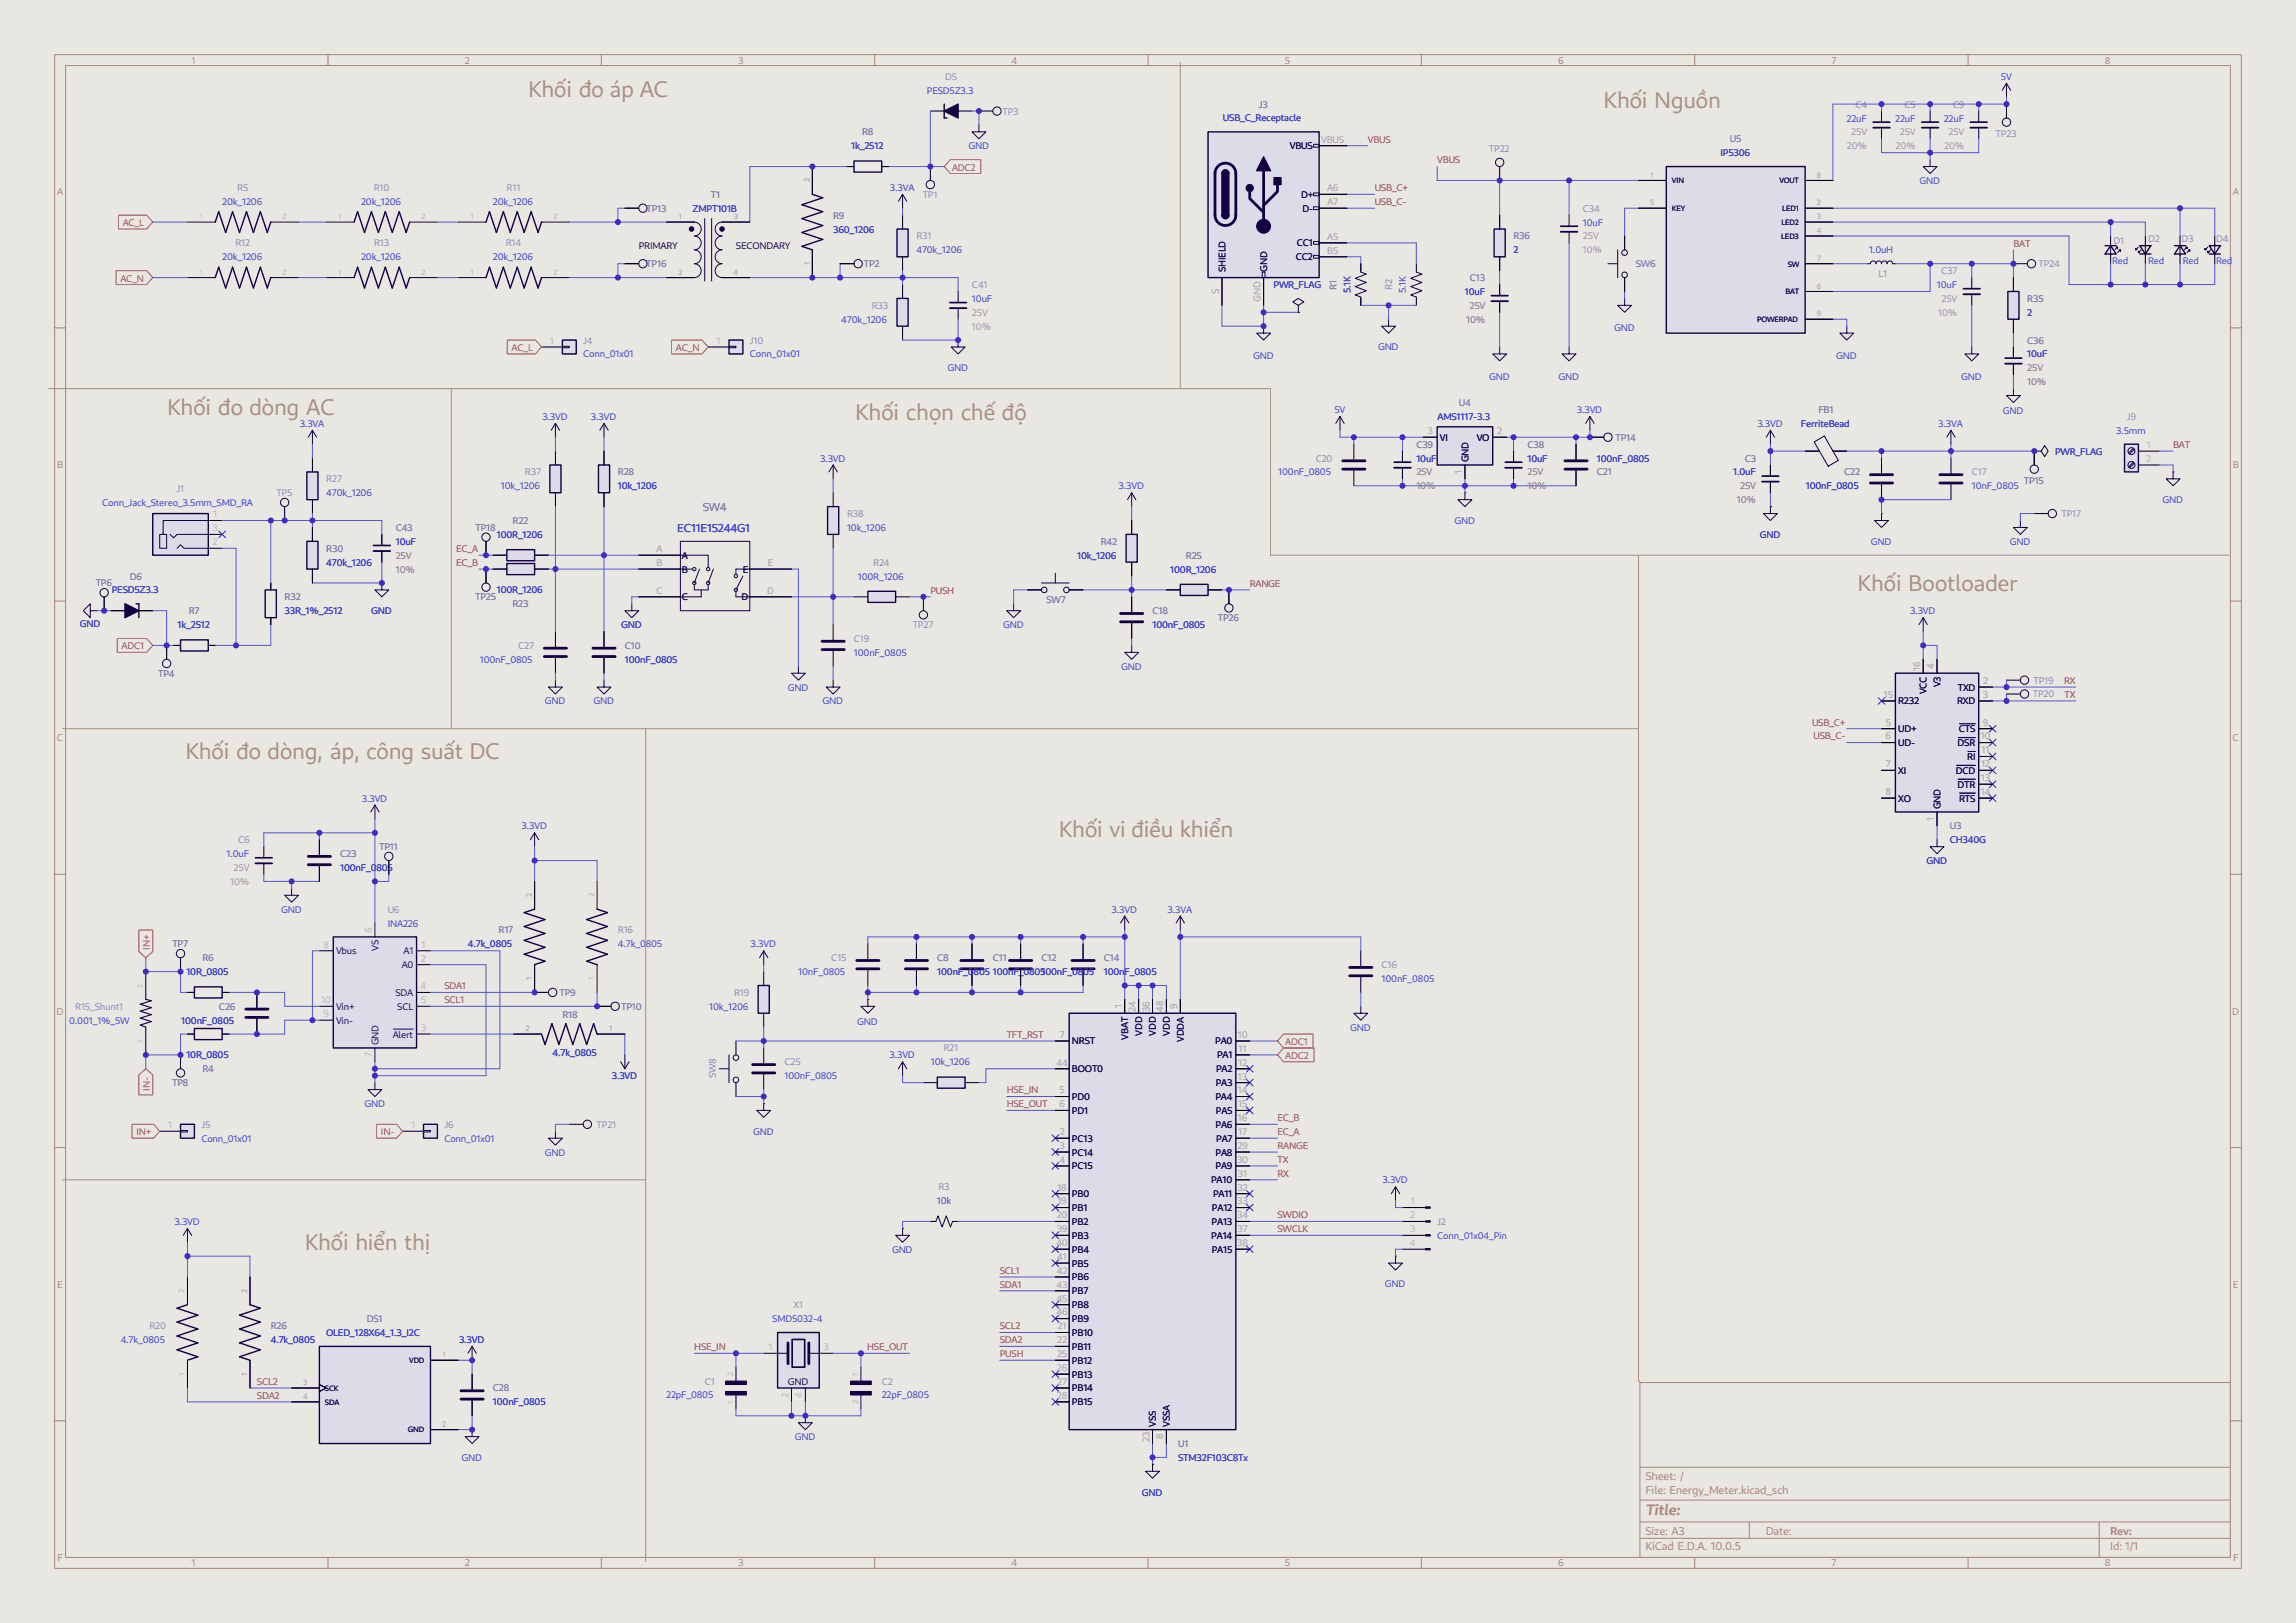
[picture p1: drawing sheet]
<svg xmlns="http://www.w3.org/2000/svg" width="420mm" height="297mm" viewBox="0 0 420 297" stroke-linecap="round" stroke-linejoin="round" font-family="sans-serif">
<defs><g id="words">
<g font-size="4.2" fill="#a4907e">
<text x="96.6" y="17.7">Khối đo áp AC</text>
<text x="293.3" y="19.7">Khối Nguồn</text>
<text x="30.6" y="75.9">Khối đo dòng AC</text>
<text x="156.4" y="76.9">Khối chọn chế độ</text>
<text x="339.8" y="108.1">Khối Bootloader</text>
<text x="33.9" y="138.9">Khối đo dòng, áp, công suất DC</text>
<text x="193.7" y="153.1">Khối vi điều khiển</text>
<text x="55.7" y="228.8">Khối hiển thị</text>
</g>
<text font-size="2.8" fill="#aa837a" x="301" y="277.3">Title:</text>
<text font-size="2.1" fill="#8d7cb6" x="128.5" y="93.5">SW4</text>
<text font-size="2.1" fill="#353dd0" x="123.9" y="97.3">EC11E15244G1</text>
<g font-size="2.1" fill="#aa837a">
<text x="301" y="273.5">File: Energy_Meter.kicad_sch</text>
<text x="301" y="270.8">Sheet: /</text>
<text x="301" y="280.9">Size: A3</text>
<text x="323" y="280.9">Date:</text>
<text x="386" y="280.9">Rev:</text>
<text x="301" y="283.7">KiCad E.D.A. 10.0.5</text>
<text x="386" y="283.7">Id: 1/1</text>
</g>
<g font-size="1.8" fill="#aa837a">
<text x="35" y="11.7">1</text>
<text x="85" y="11.7">2</text>
<text x="135" y="11.7">3</text>
<text x="185" y="11.7">4</text>
<text x="235" y="11.7">5</text>
<text x="285" y="11.7">6</text>
<text x="335" y="11.7">7</text>
<text x="385" y="11.7">8</text>
<text x="10.4" y="35.7">A</text>
<text x="408.4" y="35.7">A</text>
<text x="10.4" y="85.7">B</text>
<text x="408.4" y="85.7">B</text>
<text x="10.4" y="135.7">C</text>
<text x="408.4" y="135.7">C</text>
<text x="10.4" y="185.7">D</text>
<text x="408.3" y="185.7">D</text>
<text x="10.5" y="235.7">E</text>
<text x="408.5" y="235.7">E</text>
<text x="10.5" y="285.7">F</text>
<text x="35" y="286.7">1</text>
<text x="85" y="286.7">2</text>
<text x="135" y="286.7">3</text>
<text x="185" y="286.7">4</text>
<text x="235" y="286.7">5</text>
<text x="285" y="286.7">6</text>
<text x="335" y="286.7">7</text>
<text x="385" y="286.7">8</text>
<text x="408.5" y="285.7">F</text>
</g>
<g font-size="1.8" fill="#353dd0">
<text x="169.5" y="17.1">PESD5Z3.3</text>
<text x="366" y="14.6">5V</text>
<text x="223.7" y="22.2">USB_C_Receptacle</text>
<text x="337.8" y="22.2">22uF</text>
<text x="346.7" y="22.2">22uF</text>
<text x="355.5" y="22.2">22uF</text>
<text x="155.7" y="27.3">1k_2512</text>
<text x="177.1" y="27.3">GND</text>
<text x="314.7" y="28.6">IP5306</text>
<text x="162.8" y="34.9">3.3VA</text>
<text x="351.1" y="33.7">GND</text>
<text x="40.6" y="37.5">20k_1206</text>
<text x="66" y="37.5">20k_1206</text>
<text x="90.2" y="37.5">20k_1206</text>
<text x="126.7" y="38.7">ZMPT101B</text>
<text x="289.6" y="41.3">10uF</text>
<text x="40.6" y="47.6">20k_1206</text>
<text x="66" y="47.6">20k_1206</text>
<text x="90.2" y="47.6">20k_1206</text>
<text x="152.4" y="42.5">360_1206</text>
<text x="167.6" y="46.4">470k_1206</text>
<text x="276.9" y="46.4">2</text>
<text x="341.9" y="46.4">1.0uH</text>
<text x="233" y="52.7">PWR_FLAG</text>
<text x="247" y="53.7" transform="rotate(-90 247 53.7)">5.1K</text>
<text x="257.2" y="53.7" transform="rotate(-90 257.2 53.7)">5.1K</text>
<text x="267.9" y="54">10uF</text>
<text x="354.3" y="52.7">10uF</text>
<text x="386.3" y="48.4">Red</text>
<text x="392.9" y="48.4">Red</text>
<text x="399.3" y="48.4">Red</text>
<text x="405.4" y="48.4">Red</text>
<text x="153.9" y="59.1">470k_1206</text>
<text x="177.8" y="55.3">10uF</text>
<text x="370.8" y="57.8">2</text>
<text x="106.7" y="65.4">Conn_01x01</text>
<text x="137.2" y="65.4">Conn_01x01</text>
<text x="229.2" y="65.7">GND</text>
<text x="252.1" y="64.1">GND</text>
<text x="295.2" y="60.6">GND</text>
<text x="335.9" y="65.7">GND</text>
<text x="370.8" y="65.4">10uF</text>
<text x="173.3" y="67.9">GND</text>
<text x="272.4" y="69.5">GND</text>
<text x="285.1" y="69.5">GND</text>
<text x="358.7" y="69.5">GND</text>
<text x="99.2" y="76.8">3.3VD</text>
<text x="108.1" y="76.8">3.3VD</text>
<text x="244.1" y="75.6">5V</text>
<text x="263" y="76.8">AMS1117-3.3</text>
<text x="288.4" y="75.6">3.3VD</text>
<text x="366.4" y="75.8">GND</text>
<text x="54.8" y="78.1">3.3VA</text>
<text x="321.5" y="78.1">3.3VD</text>
<text x="329.4" y="78.1">FerriteBead</text>
<text x="354.6" y="78.1">3.3VA</text>
<text x="375.9" y="83.2">PWR_FLAG</text>
<text x="387.1" y="79.4">3.5mm</text>
<text x="91.6" y="89.5">10k_1206</text>
<text x="113" y="89.5">10k_1206</text>
<text x="150" y="84.5">3.3VD</text>
<text x="204.6" y="89.5">3.3VD</text>
<text x="233.8" y="87">100nF_0805</text>
<text x="259.1" y="84.5">10uF</text>
<text x="279.4" y="84.5">10uF</text>
<text x="292.1" y="84.5">100nF_0805</text>
<text x="317" y="87">1.0uF</text>
<text x="330.3" y="89.5">100nF_0805</text>
<text x="360.7" y="89.5">10nF_0805</text>
<text x="18.7" y="92.6">Conn_Jack_Stereo_3.5mm_SMD_RA</text>
<text x="59.7" y="90.8">470k_1206</text>
<text x="266" y="95.9">GND</text>
<text x="395.6" y="92.1">GND</text>
<text x="72.4" y="99.7">10uF</text>
<text x="90.9" y="98.4">100R_1206</text>
<text x="154.9" y="97.2">10k_1206</text>
<text x="321.9" y="98.4">GND</text>
<text x="342.2" y="99.7">GND</text>
<text x="367.6" y="99.7">GND</text>
<text x="59.7" y="103.5">470k_1206</text>
<text x="156.9" y="106">100R_1206</text>
<text x="197" y="102.2">10k_1206</text>
<text x="214.1" y="104.8">100R_1206</text>
<text x="20.4" y="108.6">PESD5Z3.3</text>
<text x="52.1" y="112.4">33R_1%_2512</text>
<text x="67.9" y="112.4">GND</text>
<text x="90.9" y="108.6">100R_1206</text>
<text x="349.4" y="112.4">3.3VD</text>
<text x="14.6" y="114.7">GND</text>
<text x="32.5" y="114.9">1k_2512</text>
<text x="113.6" y="114.9">GND</text>
<text x="183.5" y="114.9">GND</text>
<text x="210.8" y="114.9">100nF_0805</text>
<text x="87.8" y="121.3">100nF_0805</text>
<text x="114.3" y="121.3">100nF_0805</text>
<text x="156.2" y="120">100nF_0805</text>
<text x="205.1" y="122.6">GND</text>
<text x="99.7" y="128.9">GND</text>
<text x="108.6" y="128.9">GND</text>
<text x="144.1" y="126.4">GND</text>
<text x="150.5" y="128.9">GND</text>
<text x="66.2" y="146.7">3.3VD</text>
<text x="95.4" y="151.8">3.3VD</text>
<text x="356.7" y="154.3">CH340G</text>
<text x="41.4" y="156.9">1.0uF</text>
<text x="62.2" y="159.4">100nF_0805</text>
<text x="352.4" y="158.1">GND</text>
<text x="51.4" y="167">GND</text>
<text x="203.3" y="167">3.3VD</text>
<text x="213.6" y="167">3.3VA</text>
<text x="70.9" y="169.5">INA226</text>
<text x="85.6" y="173.4">4.7k_0805</text>
<text x="113" y="173.4">4.7k_0805</text>
<text x="137.3" y="173.4">3.3VD</text>
<text x="34.1" y="178.4">10R_0805</text>
<text x="146" y="178.4">10nF_0805</text>
<text x="171.4" y="178.4">100nF_0805</text>
<text x="181.6" y="178.4">100nF_0805100nF_0805</text>
<text x="201.9" y="178.4">100nF_0805</text>
<text x="252.7" y="179.7">100nF_0805</text>
<text x="129.7" y="184.8">10k_1206</text>
<text x="12.7" y="187.3">0.001_1%_5W</text>
<text x="33.2" y="187.3">100nF_0805</text>
<text x="156.8" y="187.6">GND</text>
<text x="247" y="188.6">GND</text>
<text x="34.1" y="193.7">10R_0805</text>
<text x="101.1" y="193.2">4.7k_0805</text>
<text x="111.9" y="197.5">3.3VD</text>
<text x="143.5" y="197.5">100nF_0805</text>
<text x="162.7" y="193.7">3.3VD</text>
<text x="170.3" y="194.9">10k_1206</text>
<text x="66.6" y="202.6">GND</text>
<text x="36.8" y="208.9">Conn_01x01</text>
<text x="81.3" y="208.9">Conn_01x01</text>
<text x="137.8" y="207.6">GND</text>
<text x="99.7" y="211.5">GND</text>
<text x="171.4" y="220.3">10k</text>
<text x="252.9" y="216.5">3.3VD</text>
<text x="31.9" y="224.2">3.3VD</text>
<text x="262.9" y="226.7">Conn_01x04_Pin</text>
<text x="163.2" y="229.2">GND</text>
<text x="253.3" y="235.6">GND</text>
<text x="22.1" y="245.7">4.7k_0805</text>
<text x="49.5" y="245.7">4.7k_0805</text>
<text x="59.7" y="244.5">OLED_128X64_1.3_I2C</text>
<text x="84" y="245.7">3.3VD</text>
<text x="141.3" y="241.9">SMD5032-4</text>
<text x="90.2" y="257.2">100nF_0805</text>
<text x="121.8" y="255.9">22pF_0805</text>
<text x="161.3" y="255.9">22pF_0805</text>
<text x="145.4" y="263.5">GND</text>
<text x="84.4" y="267.3">GND</text>
<text x="215.5" y="267.3">STM32F103C8Tx</text>
<text x="208.9" y="273.7">GND</text>
</g>
<g font-size="1.8" fill="#8d7cb6">
<text x="172.9" y="14.6">D5</text>
<text x="183.4" y="21">TP3</text>
<text x="230.3" y="19.7">J3</text>
<text x="339.4" y="19.7">C4</text>
<text x="348.4" y="19.7">C5</text>
<text x="357.2" y="19.7">C9</text>
<text x="157.7" y="24.8">R8</text>
<text x="272.4" y="27.8">TP22</text>
<text x="316.4" y="26">U5</text>
<text x="365" y="25">TP23</text>
<text x="43.4" y="34.9">R5</text>
<text x="68.4" y="34.9">R10</text>
<text x="92.7" y="34.9">R11</text>
<text x="118.2" y="38.7">TP13</text>
<text x="130" y="36.2">T1</text>
<text x="152.4" y="40">R9</text>
<text x="168.8" y="36.2">TP1</text>
<text x="289.6" y="38.7">C34</text>
<text x="43.1" y="45.1">R12</text>
<text x="68.4" y="45.1">R13</text>
<text x="92.5" y="45.1">R14</text>
<text x="167.6" y="43.8">R31</text>
<text x="276.9" y="43.8">R36</text>
<text x="386.6" y="44.6">D1</text>
<text x="392.9" y="44.3">D2</text>
<text x="399" y="44.3">D3</text>
<text x="405.4" y="44.3">D4</text>
<text x="118.2" y="48.9">TP16</text>
<text x="158" y="48.9">TP2</text>
<text x="177.8" y="52.7">C41</text>
<text x="244.5" y="53" transform="rotate(-90 244.5 53)">R1</text>
<text x="254.6" y="53.1" transform="rotate(-90 254.6 53.1)">R2</text>
<text x="268.9" y="51.4">C13</text>
<text x="299.2" y="48.9">SW6</text>
<text x="343.6" y="50.7">L1</text>
<text x="355.1" y="50.2">C37</text>
<text x="372.9" y="48.9">TP24</text>
<text x="159.5" y="56.5">R33</text>
<text x="370.8" y="55.2">R35</text>
<text x="106.7" y="62.9">J4</text>
<text x="137.2" y="62.9">J10</text>
<text x="370.8" y="62.9">C36</text>
<text x="266.8" y="74.3">U4</text>
<text x="332.6" y="75.6">FB1</text>
<text x="389" y="76.8">J9</text>
<text x="259.1" y="81.9">C39</text>
<text x="279.4" y="81.9">C38</text>
<text x="295.5" y="80.6">TP14</text>
<text x="59.7" y="88.3">R27</text>
<text x="96" y="87">R37</text>
<text x="113" y="87">R28</text>
<text x="240.7" y="84.5">C20</text>
<text x="292.1" y="87">C21</text>
<text x="319.2" y="84.5">C3</text>
<text x="337.3" y="87">C22</text>
<text x="360.7" y="87">C17</text>
<text x="370.2" y="88.5">TP15</text>
<text x="32.3" y="90">J1</text>
<text x="50.6" y="90.8">TP5</text>
<text x="93.8" y="95.9">R22</text>
<text x="154.9" y="94.6">R38</text>
<text x="377.1" y="94.6">TP17</text>
<text x="59.7" y="101">R30</text>
<text x="72.4" y="97.2">C43</text>
<text x="87" y="97.2">TP18</text>
<text x="201.4" y="99.7">R42</text>
<text x="17.5" y="107.3">TP6</text>
<text x="23.7" y="106">D6</text>
<text x="159.7" y="103.5">R24</text>
<text x="216.9" y="102.2">R25</text>
<text x="34.5" y="112.4">R7</text>
<text x="52.1" y="109.9">R32</text>
<text x="86.9" y="109.9">TP25</text>
<text x="93.7" y="111.1">R23</text>
<text x="191.4" y="110.4">SW7</text>
<text x="210.8" y="112.4">C18</text>
<text x="222.8" y="113.7">TP26</text>
<text x="94.8" y="118.7">C27</text>
<text x="114.3" y="118.7">C10</text>
<text x="156.2" y="117.5">C19</text>
<text x="167" y="114.9">TP27</text>
<text x="28.9" y="123.8">TP4</text>
<text x="372" y="125.1">TP19</text>
<text x="371.8" y="127.6">TP20</text>
<text x="43.5" y="154.3">C6</text>
<text x="69.3" y="155.6">TP11</text>
<text x="356.7" y="151.8">U3</text>
<text x="62.2" y="156.8">C23</text>
<text x="70.9" y="167">U6</text>
<text x="31.5" y="173.4">TP7</text>
<text x="91.2" y="170.8">R17</text>
<text x="113" y="170.8">R16</text>
<text x="37" y="175.9">R6</text>
<text x="152.1" y="175.9">C15</text>
<text x="171.4" y="175.9">C8</text>
<text x="181.6" y="175.9">C11</text>
<text x="190.5" y="175.9">C12</text>
<text x="201.9" y="175.9">C14</text>
<text x="252.7" y="177.2">C16</text>
<text x="13.8" y="184.8">R15_Shunt1</text>
<text x="40.1" y="184.8">C26</text>
<text x="102.3" y="182.2">TP9</text>
<text x="113.6" y="184.8">TP10</text>
<text x="134.3" y="182.2">R19</text>
<text x="102.9" y="186.3">R18</text>
<text x="37" y="196.2">R4</text>
<text x="130.9" y="197.3" transform="rotate(-90 130.9 197.3)">SW8</text>
<text x="143.5" y="194.9">C25</text>
<text x="172.6" y="192.4">R21</text>
<text x="31.5" y="198.8">TP8</text>
<text x="36.8" y="206.4">J5</text>
<text x="81.3" y="206.4">J6</text>
<text x="109.1" y="206.4">TP21</text>
<text x="171.7" y="217.8">R3</text>
<text x="262.9" y="224.2">J2</text>
<text x="145.1" y="239.4">X1</text>
<text x="27.3" y="243.2">R20</text>
<text x="49.5" y="243.2">R26</text>
<text x="67.1" y="241.9">DS1</text>
<text x="90.2" y="254.6">C28</text>
<text x="128.9" y="253.4">C1</text>
<text x="161.3" y="253.4">C2</text>
<text x="215.5" y="264.8">U1</text>
</g>
<g font-size="1.8" fill="#15005e">
<text x="235.9" y="27.3">VBUS</text>
<text x="238" y="36.2">D+</text>
<text x="238.3" y="38.7">D-</text>
<text x="237.1" y="47.6">CC2</text>
<text x="237.2" y="45.1">CC1</text>
<text x="224.2" y="49.8" transform="rotate(-90 224.2 49.8)">SHIELD</text>
<text x="231.8" y="49.8" transform="rotate(-90 231.8 49.8)">GND</text>
<text x="263.4" y="80.6">VI</text>
<text x="270.1" y="80.6">VO</text>
<text x="268.6" y="84.6" transform="rotate(-90 268.6 84.6)">GND</text>
<text x="124.7" y="102.2">A</text>
<text x="124.7" y="104.8">B</text>
<text x="135.9" y="104.8">E</text>
<text x="124.7" y="109.9">C</text>
<text x="135.6" y="109.9">D</text>
<text x="355" y="125.8" transform="rotate(-90 355 125.8)">V3</text>
<text x="347.2" y="128.9">R232</text>
<text x="352.4" y="127.1" transform="rotate(-90 352.4 127.1)">VCC</text>
<text x="358" y="128.9">RXD</text>
<text x="358.1" y="126.4">TXD</text>
<text x="347.2" y="134">UD+</text>
<text x="347.2" y="136.5">UD-</text>
<text x="358.1" y="136.5">DSR</text>
<text x="358.3" y="134">CTS</text>
<text x="347.2" y="141.6">XI</text>
<text x="357.8" y="141.6">DCD</text>
<text x="359.9" y="139.1">RI</text>
<text x="347.2" y="146.7">XO</text>
<text x="355" y="148.1" transform="rotate(-90 355 148.1)">GND</text>
<text x="358.1" y="144.1">DTR</text>
<text x="358.4" y="146.7">RTS</text>
<text x="61.5" y="174.6">Vbus</text>
<text x="69.2" y="174" transform="rotate(-90 69.2 174)">VS</text>
<text x="73.5" y="177.2">A0</text>
<text x="73.8" y="174.6">A1</text>
<text x="61.5" y="184.8">Vin+</text>
<text x="72.3" y="182.2">SDA</text>
<text x="72.7" y="184.8">SCL</text>
<text x="61.5" y="187.3">Vin-</text>
<text x="69.2" y="191.3" transform="rotate(-90 69.2 191.3)">GND</text>
<text x="71.8" y="189.9">Alert</text>
<text x="196.1" y="191.1">NRST</text>
<text x="206.4" y="190.2" transform="rotate(-90 206.4 190.2)">VBAT</text>
<text x="208.9" y="189.5" transform="rotate(-90 208.9 189.5)">VDD</text>
<text x="211.5" y="189.5" transform="rotate(-90 211.5 189.5)">VDD</text>
<text x="214" y="189.5" transform="rotate(-90 214 189.5)">VDD</text>
<text x="216.5" y="190.6" transform="rotate(-90 216.5 190.6)">VDDA</text>
<text x="222.3" y="191.1">PA0</text>
<text x="196.1" y="196.2">BOOT0</text>
<text x="222.5" y="196.2">PA2</text>
<text x="222.6" y="193.7">PA1</text>
<text x="196.1" y="201.3">PD0</text>
<text x="196.1" y="203.8">PD1</text>
<text x="222.3" y="201.3">PA4</text>
<text x="222.4" y="198.8">PA3</text>
<text x="222.4" y="203.8">PA5</text>
<text x="196.1" y="208.9">PC13</text>
<text x="222.4" y="206.4">PA6</text>
<text x="222.5" y="208.9">PA7</text>
<text x="196.1" y="211.5">PC14</text>
<text x="196.1" y="214">PC15</text>
<text x="222.4" y="214">PA9</text>
<text x="222.4" y="211.5">PA8</text>
<text x="196.1" y="219.1">PB0</text>
<text x="196.1" y="221.6">PB1</text>
<text x="221.5" y="216.5">PA10</text>
<text x="221.7" y="221.6">PA12</text>
<text x="221.9" y="219.1">PA11</text>
<text x="196.1" y="224.2">PB2</text>
<text x="196.1" y="226.7">PB3</text>
<text x="221.6" y="226.7">PA14</text>
<text x="221.6" y="224.2">PA13</text>
<text x="196.1" y="229.2">PB4</text>
<text x="196.1" y="231.8">PB5</text>
<text x="221.7" y="229.2">PA15</text>
<text x="196.1" y="234.3">PB6</text>
<text x="196.1" y="236.9">PB7</text>
<text x="196.1" y="239.4">PB8</text>
<text x="196.1" y="244.5">PB10</text>
<text x="196.1" y="241.9">PB9</text>
<text x="196.1" y="247">PB11</text>
<text x="196.1" y="249.6">PB12</text>
<text x="196.1" y="252.1">PB13</text>
<text x="196.1" y="254.6">PB14</text>
<text x="196.1" y="257.2">PB15</text>
<text x="211.5" y="261.1" transform="rotate(-90 211.5 261.1)">VSS</text>
<text x="214" y="261.1" transform="rotate(-90 214 261.1)">VSSA</text>
</g>
<g font-size="1.8" fill="#b4afbe">
<text x="241.7" y="26.1">VBUS</text>
<text x="242.8" y="35">A6</text>
<text x="242.8" y="37.5">A7</text>
<text x="242.8" y="46.4">B5</text>
<text x="242.8" y="43.9">A5</text>
<text x="222.9" y="53.8" transform="rotate(-90 222.9 53.8)">S</text>
<text x="230.6" y="55.3" transform="rotate(-90 230.6 55.3)">GND</text>
<text x="131.1" y="62.9">1</text>
<text x="261.1" y="79.4">3</text>
<text x="273.9" y="79.4">2</text>
<text x="267.4" y="86.7" transform="rotate(-90 267.4 86.7)">1</text>
<text x="392.6" y="84.5">2</text>
<text x="39" y="94.7">1</text>
<text x="38.9" y="97.2">3</text>
<text x="38.9" y="99.8">2</text>
<text x="120.1" y="101">A</text>
<text x="120.1" y="103.6">B</text>
<text x="140.5" y="103.6">E</text>
<text x="120.1" y="108.6">C</text>
<text x="140.3" y="108.6">D</text>
<text x="351.2" y="122.8" transform="rotate(-90 351.2 122.8)">16</text>
<text x="353.8" y="122.5" transform="rotate(-90 353.8 122.5)">4</text>
<text x="362.8" y="125.2">2</text>
<text x="344.6" y="127.7">15</text>
<text x="362.7" y="127.7">3</text>
<text x="344.9" y="135.3">6</text>
<text x="345" y="132.8">5</text>
<text x="362.3" y="135.3">10</text>
<text x="362.5" y="137.9">11</text>
<text x="362.7" y="132.8">9</text>
<text x="345" y="140.4">7</text>
<text x="362.3" y="142.9">13</text>
<text x="362.4" y="140.4">12</text>
<text x="344.9" y="145.5">8</text>
<text x="362.3" y="145.5">14</text>
<text x="353.8" y="150.2" transform="rotate(-90 353.8 150.2)">1</text>
<text x="59.2" y="173.4">8</text>
<text x="68" y="170.7" transform="rotate(-90 68 170.7)">6</text>
<text x="77.1" y="173.4">1</text>
<text x="77" y="176">2</text>
<text x="58.8" y="183.6">10</text>
<text x="76.9" y="181">4</text>
<text x="77" y="183.6">5</text>
<text x="205.2" y="184.5" transform="rotate(-90 205.2 184.5)">1</text>
<text x="207.7" y="185.1" transform="rotate(-90 207.7 185.1)">24</text>
<text x="210.2" y="185.2" transform="rotate(-90 210.2 185.2)">36</text>
<text x="212.8" y="185.2" transform="rotate(-90 212.8 185.2)">48</text>
<text x="215.3" y="184.7" transform="rotate(-90 215.3 184.7)">9</text>
<text x="59.2" y="186.1">9</text>
<text x="77" y="188.7">3</text>
<text x="193.8" y="189.9">7</text>
<text x="226.4" y="189.9">10</text>
<text x="68" y="193.5" transform="rotate(-90 68 193.5)">7</text>
<text x="193.2" y="195">44</text>
<text x="226.5" y="197.5">13</text>
<text x="226.5" y="195">12</text>
<text x="226.6" y="192.5">11</text>
<text x="193.8" y="202.6">6</text>
<text x="193.8" y="200.1">5</text>
<text x="226.4" y="200.1">14</text>
<text x="226.5" y="202.6">15</text>
<text x="30.7" y="206.4">1</text>
<text x="75.2" y="206.4">1</text>
<text x="193.8" y="207.7">2</text>
<text x="226.4" y="205.2">16</text>
<text x="226.5" y="207.7">17</text>
<text x="193.8" y="212.8">4</text>
<text x="193.8" y="210.2">3</text>
<text x="226.3" y="212.8">30</text>
<text x="226.3" y="210.2">29</text>
<text x="226.5" y="215.3">31</text>
<text x="193.4" y="220.4">19</text>
<text x="193.4" y="217.9">18</text>
<text x="226.3" y="220.4">33</text>
<text x="226.4" y="217.9">32</text>
<text x="193.3" y="225.5">39</text>
<text x="193.3" y="222.9">20</text>
<text x="226.3" y="222.9">34</text>
<text x="226.4" y="225.5">37</text>
<text x="257.9" y="225.5">3</text>
<text x="258" y="222.9">2</text>
<text x="193.2" y="228">40</text>
<text x="193.3" y="233.1">42</text>
<text x="193.4" y="230.6">41</text>
<text x="226.3" y="228">38</text>
<text x="257.9" y="228">4</text>
<text x="193.3" y="235.6">43</text>
<text x="193.3" y="238.2">45</text>
<text x="193.3" y="240.7">46</text>
<text x="193.4" y="245.8">22</text>
<text x="193.5" y="243.3">21</text>
<text x="140.6" y="247.1">1</text>
<text x="150.6" y="247.1">3</text>
<text x="193.3" y="250.9">26</text>
<text x="193.4" y="248.3">25</text>
<text x="144.2" y="255.7" transform="rotate(-90 144.2 255.7)">2</text>
<text x="146.7" y="255.8" transform="rotate(-90 146.7 255.8)">4</text>
<text x="193.3" y="256">28</text>
<text x="193.4" y="253.4">27</text>
<text x="210.2" y="263.9" transform="rotate(-90 210.2 263.9)">23</text>
<text x="212.8" y="263.4" transform="rotate(-90 212.8 263.4)">8</text>
</g>
<g font-size="1.8" fill="#b42d25">
<text x="250.2" y="26.1">VBUS</text>
<text x="262.9" y="29.9">VBUS</text>
<text x="251.5" y="35">USB_C+</text>
<text x="251.5" y="37.5">USB_C-</text>
<text x="368.3" y="45.2">BAT</text>
<text x="397.5" y="82">BAT</text>
<text x="83.4" y="101">EC_A</text>
<text x="83.4" y="103.6">EC_B</text>
<text x="228.6" y="107.4">RANGE</text>
<text x="170.2" y="108.7">PUSH</text>
<text x="377.6" y="125.2">RX</text>
<text x="377.7" y="127.7">TX</text>
<text x="331.5" y="132.8">USB_C+</text>
<text x="331.7" y="135.3">USB_C-</text>
<text x="81.3" y="183.6">SCL1</text>
<text x="81.3" y="181">SDA1</text>
<text x="184.1" y="189.9">TFT_RST</text>
<text x="184.1" y="202.6">HSE_OUT</text>
<text x="184.1" y="200.1">HSE_IN</text>
<text x="233.7" y="205.2">EC_B</text>
<text x="233.7" y="207.7">EC_A</text>
<text x="233.7" y="210.3">RANGE</text>
<text x="233.7" y="215.3">RX</text>
<text x="233.7" y="212.8">TX</text>
<text x="233.7" y="225.5">SWCLK</text>
<text x="233.7" y="223">SWDIO</text>
<text x="182.9" y="233.1">SCL1</text>
<text x="182.9" y="235.7">SDA1</text>
<text x="182.9" y="243.3">SCL2</text>
<text x="182.9" y="245.8">SDA2</text>
<text x="127" y="247.1">HSE_IN</text>
<text x="158.6" y="247.1">HSE_OUT</text>
<text x="182.9" y="248.4">PUSH</text>
<text x="47" y="256">SDA2</text>
<text x="47" y="253.4">SCL2</text>
</g>
<g font-size="1.8" fill="#b277b2">
<text x="337.8" y="27.3">20%</text>
<text x="338.6" y="24.8">25V</text>
<text x="346.7" y="27.3">20%</text>
<text x="347.5" y="24.8">25V</text>
<text x="355.6" y="27.3">20%</text>
<text x="356.4" y="24.8">25V</text>
<text x="289.6" y="46.4">10%</text>
<text x="289.6" y="43.8">25V</text>
<text x="177.8" y="57.8">25V</text>
<text x="268.2" y="59.1">10%</text>
<text x="268.8" y="56.5">25V</text>
<text x="354.5" y="57.8">10%</text>
<text x="355.2" y="55.3">25V</text>
<text x="177.8" y="60.3">10%</text>
<text x="370.8" y="70.5">10%</text>
<text x="370.8" y="68">25V</text>
<text x="259.1" y="89.5">10%</text>
<text x="259.1" y="87">25V</text>
<text x="279.4" y="89.5">10%</text>
<text x="279.4" y="87">25V</text>
<text x="318.3" y="89.5">25V</text>
<text x="317.7" y="92.1">10%</text>
<text x="72.4" y="104.8">10%</text>
<text x="72.4" y="102.2">25V</text>
<text x="42.1" y="161.9">10%</text>
<text x="42.7" y="159.4">25V</text>
</g>
<g font-size="1.8" fill="#c03d3d">
<text x="174.1" y="31.2">ADC2</text>
<text x="22.5" y="41.4">AC_L</text>
<text x="22" y="51.5">AC_N</text>
<text x="93.6" y="64.2">AC_L</text>
<text x="123.6" y="64.2">AC_N</text>
<text x="22.2" y="118.8">ADC1</text>
<text x="27.4" y="173.8" transform="rotate(-90 27.4 173.8)">IN+</text>
<text x="235.1" y="191.2">ADC1</text>
<text x="235.1" y="193.8">ADC2</text>
<text x="27.4" y="199.6" transform="rotate(-90 27.4 199.6)">IN-</text>
<text x="24.9" y="207.7">IN+</text>
<text x="69.7" y="207.7">IN-</text>
</g>
<g font-size="1.8" fill="#130040">
<text x="116.8" y="45.5">PRIMARY</text>
<text x="134.6" y="45.5">SECONDARY</text>
<text x="144.1" y="253.4">GND</text>
</g>
<g font-size="1.4" fill="#b4afbe">
<text x="148.1" y="33.4" transform="rotate(-90 148.1 33.4)">2</text>
<text x="302" y="32.5">1</text>
<text x="332.3" y="32.5">8</text>
<text x="36.5" y="40.1">1</text>
<text x="51.7" y="40.1">2</text>
<text x="77.1" y="40.1">2</text>
<text x="101.2" y="40.1">2</text>
<text x="124.2" y="40.1">1</text>
<text x="134.2" y="40.1">3</text>
<text x="301.9" y="37.6">5</text>
<text x="332.3" y="40.1">3</text>
<text x="332.4" y="37.6">2</text>
<text x="332.3" y="42.7">4</text>
<text x="332.4" y="47.7">7</text>
<text x="36.5" y="50.3">1</text>
<text x="51.7" y="50.3">2</text>
<text x="77.1" y="50.3">2</text>
<text x="101.2" y="50.3">2</text>
<text x="124.1" y="50.3">2</text>
<text x="134.2" y="50.3">4</text>
<text x="148.1" y="48.6" transform="rotate(-90 148.1 48.6)">1</text>
<text x="332.3" y="52.8">6</text>
<text x="332.3" y="57.9">9</text>
<text x="97.3" y="164.2" transform="rotate(-90 97.3 164.2)">2</text>
<text x="108.7" y="164.2" transform="rotate(-90 108.7 164.2)">2</text>
<text x="97.3" y="179.4" transform="rotate(-90 97.3 179.4)">1</text>
<text x="96.1" y="188.7">2</text>
<text x="111.5" y="188.7">1</text>
<text x="33.8" y="236.6" transform="rotate(-90 33.8 236.6)">2</text>
<text x="45.2" y="236.6" transform="rotate(-90 45.2 236.6)">2</text>
<text x="45.2" y="251.8" transform="rotate(-90 45.2 251.8)">1</text>
<text x="81" y="248.4">1</text>
<text x="134.1" y="251.8" transform="rotate(-90 134.1 251.8)">2</text>
<text x="55.5" y="256">4</text>
<text x="55.5" y="253.5">3</text>
<text x="157" y="256.9" transform="rotate(-90 157 256.9)">2</text>
<text x="80.9" y="261.1">2</text>
</g>
<g font-size="1.4" fill="#15005e">
<text x="305.8" y="33.5">VIN</text>
<text x="325.5" y="33.5">VOUT</text>
<text x="305.8" y="38.6">KEY</text>
<text x="325.9" y="41.2">LED2</text>
<text x="326" y="38.6">LED1</text>
<text x="325.8" y="43.7">LED3</text>
<text x="326.6" y="53.9">BAT</text>
<text x="327" y="48.8">SW</text>
<text x="321.4" y="58.9">POWERPAD</text>
<text x="74.8" y="249.4">VDD</text>
<text x="59.4" y="254.5">SCK</text>
<text x="59.4" y="257.1">SDA</text>
<text x="74.6" y="262.1">GND</text>
</g>
</g></defs>
<path d="M0 0h420v297h-420z" fill="#e8e7e2" stroke="#e8e7e2" stroke-width=".18"/>
<g fill="none" stroke="#aa837a" stroke-width=".18">
<path d="M10 10h400v277h-400zM12 12h396v273h-396zM60 10v2M110 10v2M160 10v2M210 10v2M260 10v2M310 10v2M360 10v2M10 60h2M408 60h2M10 110h2"/>
<path d="M408 110h2M10 160h2M408 160h2M10 210h2M408 210h2M300 253h108v32h-108zM10 260h2M300 278.5h108M300 274.5h108M300 268.5h108M320 278.5v3M384 278.5v6.5"/>
<path d="M408 260h2M60 285v2M110 285v2M160 285v2M210 285v2M260 285v2M300 281.5h108M310 285v2M360 285v2"/>
</g>
<path d="M286.3 85.9h4M286.3 84.3h4" fill="none" stroke="#130040" stroke-width=".51"/>
<path d="M288.3 81.3v2.8M288.3 86.1v2.8M116.8 101.6h7.7M116.8 104.1h7.7M116.8 109.2h7.7M137.2 104.1h7.6M137.2 109.2h7.6" fill="none" stroke="#010022" stroke-width=".18"/>
<g fill="none" stroke="#130040" stroke-width=".18">
<path d="M124.5 99.1h12.7v12.7h-12.7zM115.6 110.5v1.3h1.2l-1.2 1.2-1.3-1.2h1.3M124.5 104.1h2.2M124.5 101.6h5v2.2M127 107v1h2.5v-1M128 104.1l-1 2.6M128.3 108v1.2h-3.8M130.5 104.1l-1 2.6M134.6 108.3v.9h2.6M135.9 105.4l-1.3 2.6M137.2 104.1h-2.6v1"/>
<circle cx="127" cy="104.1" r=".3"/>
<circle cx="127" cy="106.7" r=".3"/>
<circle cx="129.5" cy="104.1" r=".3"/>
<circle cx="129.5" cy="106.7" r=".3"/>
<circle cx="134.6" cy="105.4" r=".3"/>
<circle cx="134.6" cy="108" r=".3"/>
</g>
<path d="M273.3 41.9h2v5.1h-2z" fill="#dcdbe8"/>
<path d="M273.3 41.9h2v5.1h-2z" fill="none" stroke="#130040" stroke-width=".25"/>
<path d="M274.3 39.4v2.5M287 39.4v2M274.3 47v2.5M287 42.4v2.1M297.2 43.2v2.5M297.2 50.8v2.5M88.9 99.1v2.5M88.9 104.1v2.6" fill="none" stroke="#010022" stroke-width=".18"/>
<path d="M285.5 41.4h3" fill="none" stroke="#130040" stroke-width=".3"/>
<path d="M285.5 42.4h3" fill="none" stroke="#130040" stroke-width=".33"/>
<g fill="none" stroke="#130040" stroke-width=".18">
<path d="M294.1 48.3h1.8M295.9 45.7v5.1"/>
<circle cx="297.2" cy="46.2" r=".51"/>
<circle cx="297.2" cy="50.3" r=".51"/>
<circle cx="88.9" cy="98.3" r=".76"/>
<circle cx="88.9" cy="107.4" r=".76"/>
</g>
<path d="M304.8 30.5h25.4v30.5h-25.4z" fill="#dcdbe8"/>
<path d="M304.8 30.5h25.4v30.5h-25.4z" fill="none" stroke="#130040" stroke-width=".25"/>
<path d="M299.7 33h5.1M299.7 38.1h5.1M330.2 33h5.1M330.2 38.1h5.1M330.2 40.6h5.1M330.2 43.2h5.1M330.2 53.3h5.1M330.2 48.3h5.1M330.2 58.4h5.1" fill="none" stroke="#010022" stroke-width=".18"/>
<path d="M297.2 54.6v1.3h-1.3l1.3 1.3 1.2-1.3h-1.2" fill="none" stroke="#130040" stroke-width=".18"/>
<path d="M92.7 100.6h5.1v2h-5.1z" fill="#dcdbe8"/>
<path d="M92.7 100.6h5.1v2h-5.1z" fill="none" stroke="#130040" stroke-width=".25"/>
<path d="M290.8 80h2.6M90.2 101.6h2.5M97.8 101.6h2.5" fill="none" stroke="#010022" stroke-width=".18"/>
<g fill="none" stroke="#130040" stroke-width=".18">
<path d="M287 63.5v1.3h1.3l-1.3 1.2-1.3-1.2h1.3M290.8 76.2l-.7 1.3M290.8 76.2l.8 1.3M290.8 76.2v2.5M152.4 85.1l.8 1.3M152.4 85.1l-.8 1.3M152.4 85.1v2.5"/>
<circle cx="294.1" cy="80" r=".76"/>
</g>
<path d="M92.7 103.1h5.1v2.1h-5.1z" fill="#dcdbe8"/>
<path d="M92.7 103.1h5.1v2.1h-5.1z" fill="none" stroke="#130040" stroke-width=".25"/>
<path d="M69.8 97.8v2M69.8 100.8v2.1M90.2 104.1h2.5M97.8 104.1h2.5" fill="none" stroke="#010022" stroke-width=".18"/>
<path d="M68.3 99.8h3.1" fill="none" stroke="#130040" stroke-width=".3"/>
<path d="M68.3 100.8h3.1" fill="none" stroke="#130040" stroke-width=".33"/>
<path d="M56.1 99.1h2.1v5h-2.1z" fill="#dcdbe8"/>
<path d="M56.1 99.1h2.1v5h-2.1zM48.5 108h2v5h-2z" fill="none" stroke="#130040" stroke-width=".25"/>
<path d="M52.1 92.7v2.6M57.1 96.5v2.6M323.8 85.1v2M323.8 88.1v2.1M330.2 82.6h2.5M335.3 82.6h2.5M49.5 106.7v1.3M49.5 113v1.3M57.1 104.1v2.6M69.8 106.7h.1" fill="none" stroke="#010022" stroke-width=".18"/>
<path d="M322.3 87.1h3.1" fill="none" stroke="#130040" stroke-width=".3"/>
<path d="M322.3 88.1h3.1" fill="none" stroke="#130040" stroke-width=".33"/>
<g fill="none" stroke="#130040" stroke-width=".18">
<path d="M57.1 78.7l-.7 1.3M57.1 78.7l.8 1.3M57.1 78.7v2.6M323.8 78.7l.8 1.3M323.8 78.7l-.7 1.3M323.8 78.7v2.6M331.9 80.9l1.8-1.1 2.6 4.5-1.9 1zM332.7 82.6h.1M335.3 82.6h.1M69.8 106.7v1.3h1.3l-1.3 1.2-1.2-1.2h1.2"/>
<circle cx="52.1" cy="91.9" r=".76"/>
</g>
<path d="M56.1 86.4h2.1v5h-2.1z" fill="#dcdbe8"/>
<path d="M56.1 86.4h2.1v5h-2.1z" fill="none" stroke="#130040" stroke-width=".25"/>
<path d="M121.9 40.6h5.1M121.9 50.8h5.1M132.1 40.6h5.1M132.1 50.8h5.1M237.5 57.2h.1M57.1 83.8v2.6M57.1 91.4v2.6M19 109.2v2.6" fill="none" stroke="#010022" stroke-width=".18"/>
<g fill="none" stroke="#130040" stroke-width=".18">
<path d="M127 40.6a1.27 1.27 0 0 1 1.3 1.3 1.27 1.27 0 0 1-1.3 1.3 1.27 1.27 0 0 1 1.3 1.3 1.27 1.27 0 0 1-1.3 1.2 1.27 1.27 0 0 1 1.3 1.3 1.27 1.27 0 0 1-1.3 1.3 1.27 1.27 0 0 1 1.3 1.2 1.27 1.27 0 0 1-1.3 1.3M128.9 40v11.4M130.2 40v11.4M132.1 40.6a1.27 1.27 0 0 0-1.3 1.3 1.27 1.27 0 0 0 1.3 1.3 1.27 1.27 0 0 0-1.3 1.3 1.27 1.27 0 0 0 1.3 1.2 1.27 1.27 0 0 0-1.3 1.3 1.27 1.27 0 0 0 1.3 1.3 1.27 1.27 0 0 0-1.3 1.2 1.27 1.27 0 0 0 1.3 1.3M237.5 55.9l1-.7-1-.6-1 .6 1 .7v1.3M274.3 63.5v1.3h1.3l-1.3 1.2-1.3-1.2h1.3"/>
<circle cx="19" cy="108.5" r=".76"/>
</g>
<g fill="none" stroke="#130040" stroke-width=".51">
<circle cx="126.5" cy="41.9" r=".25"/>
<circle cx="132.1" cy="41.9" r=".25"/>
</g>
<path d="M133.3 62.2h2.6v2.6h-2.6z" fill="#dcdbe8"/>
<path d="M133.3 62.2h2.6v2.6h-2.6z" fill="none" stroke="#130040" stroke-width=".25"/>
<g fill="none" stroke="#130040" stroke-width=".18">
<path d="M133.3 63.4h1.3v.2h-1.3z"/>
<circle cx="117.6" cy="48.3" r=".76"/>
</g>
<path d="M114.3 48.3h2.5M129.5 63.5h3.8" fill="none" stroke="#010022" stroke-width=".18"/>
<path d="M262.9 78.1h10.1v7h-10.1z" fill="#dcdbe8"/>
<path d="M262.9 78.1h10.1v7h-10.1z" fill="none" stroke="#130040" stroke-width=".25"/>
<path d="M260.3 80h2.6M268 85.1v2.5M273 80h2.6" fill="none" stroke="#010022" stroke-width=".18"/>
<path d="M102.9 62.2h2.5v2.6h-2.5z" fill="#dcdbe8"/>
<path d="M102.9 62.2h2.5v2.6h-2.5zM24.9 110.5h.5v2.5" fill="none" stroke="#130040" stroke-width=".25"/>
<g fill="none" stroke="#130040" stroke-width=".18">
<path d="M254 58.4v1.3h1.3l-1.3 1.3-1.3-1.3h1.3M102.9 63.4h1.2v.2h-1.2zM22.9 111.8h2.5M146 121.9v1.3h1.3l-1.3 1.3-1.2-1.3h1.2M152.4 124.5v1.2h1.3l-1.3 1.3-1.3-1.3h1.3"/>
<circle cx="117.6" cy="38.1" r=".76"/>
<circle cx="274.3" cy="29.7" r=".76"/>
<circle cx="168.9" cy="112.5" r=".76"/>
</g>
<path d="M114.3 38.1h2.5M274.3 30.5v2.5M274.3 52.1v2M274.3 55.1v2.1M99.1 63.5h3.8M20.3 111.8h2.6M25.4 111.8h2.5M110.5 115.6v2.8M152.4 114.3v2.8M152.4 119.1v2.8M168.9 109.2v2.6M110.5 120.4v2.8" fill="none" stroke="#010022" stroke-width=".18"/>
<path d="M108.5 118.6h4M150.4 117.3h4M150.4 118.9h4M108.5 120.1h4" fill="none" stroke="#130040" stroke-width=".51"/>
<path d="M272.8 54.1h3" fill="none" stroke="#130040" stroke-width=".3"/>
<path d="M272.8 55.1h3" fill="none" stroke="#130040" stroke-width=".33"/>
<path d="M22.9 110.5l2.5 1.3-2.5 1.2z" fill="#130040" stroke="#130040" stroke-width=".25"/>
<path d="M158.7 108.2h5.1v2h-5.1z" fill="#dcdbe8"/>
<path d="M158.7 108.2h5.1v2h-5.1z" fill="none" stroke="#130040" stroke-width=".25"/>
<path d="M156.2 109.2h2.5M163.8 109.2h2.6" fill="none" stroke="#010022" stroke-width=".18"/>
<path d="M110.5 77.5l.8 1.2M110.5 77.5l-.8 1.2M110.5 77.5v2.5" fill="none" stroke="#130040" stroke-width=".18"/>
<path d="M109.5 85.1h2v5.1h-2z" fill="#dcdbe8"/>
<path d="M109.5 85.1h2v5.1h-2z" fill="none" stroke="#130040" stroke-width=".25"/>
<path d="M110.5 82.6v2.5M110.5 90.2v2.5" fill="none" stroke="#010022" stroke-width=".18"/>
<path d="M100.6 85.1h2v5.1h-2z" fill="#dcdbe8"/>
<path d="M100.6 85.1h2v5.1h-2z" fill="none" stroke="#130040" stroke-width=".25"/>
<path d="M101.6 82.6v2.5M101.6 90.2v2.5M276.9 82.6v2M276.9 85.6v2M101.6 115.6v2.8M101.6 120.4v2.8" fill="none" stroke="#010022" stroke-width=".18"/>
<path d="M101.6 77.5l.8 1.2M101.6 77.5l-.8 1.2M101.6 77.5v2.5M101.6 124.5v1.2h1.3l-1.3 1.3-1.3-1.3h1.3M110.5 124.5v1.2h1.3l-1.3 1.3-1.3-1.3h1.3" fill="none" stroke="#130040" stroke-width=".18"/>
<path d="M99.6 118.6h4M99.6 120.1h4" fill="none" stroke="#130040" stroke-width=".51"/>
<path d="M275.3 84.6h3.1" fill="none" stroke="#130040" stroke-width=".3"/>
<path d="M275.3 85.6h3.1" fill="none" stroke="#130040" stroke-width=".33"/>
<path d="M151.4 92.7h2v5.1h-2z" fill="#dcdbe8"/>
<path d="M39.4 40.6l.6-1.9 1.3 3.8 1.2-3.8 1.3 3.8 1.3-3.8 1.3 3.8 1.2-3.8 1.3 3.8 .6-1.9M385.1 45h2M386.1 45l1 1.5h-2zM391.4 45h2l-1 1.5zM391.4 46.5h2M151.4 92.7h2v5.1h-2z" fill="none" stroke="#130040" stroke-width=".25"/>
<path d="M34.3 40.6h5.1M49.5 40.6h5.1M386.1 43.2v1.8M386.1 46.5v1.8M392.4 43.2v1.8M392.4 46.5v1.8M152.4 90.2v2.5M152.4 97.8v2.5M158.7 172.7v2.8M158.7 177.5v2.8" fill="none" stroke="#010022" stroke-width=".18"/>
<path d="M156.7 175.8h4.1M156.7 177.3h4.1" fill="none" stroke="#130040" stroke-width=".51"/>
<path d="M386.1 45v1.7M387.1 45.2h.2v.3v-.3l-.5 .5M387.6 45.7h.3v.3v-.3l-.6 .5M391.2 45.2l-.5 .5v-.2v.2h.2M391.7 45.7l-.5 .5v-.2v.2h.2M392.4 44.7v1.8M53.3 162.6v1.2h1.3l-1.3 1.3-1.2-1.3h1.2" fill="none" stroke="#130040" stroke-width=".18"/>
<path d="M61 171.5h15.2v20.3h-15.2z" fill="#dcdbe8"/>
<path d="M39.4 50.8l.6-1.9 1.3 3.8 1.2-3.8 1.3 3.8 1.3-3.8 1.3 3.8 1.2-3.8 1.3 3.8 .6-1.9M61 171.5h15.2v20.3h-15.2zM99.1 189.2l.6 1.9 1.3-3.8 1.2 3.8 1.3-3.8 1.3 3.8 1.2-3.8 1.3 3.8 1.3-3.8 .6 1.9" fill="none" stroke="#130040" stroke-width=".25"/>
<g fill="none" stroke="#010022" stroke-width=".18">
<path d="M34.3 50.8h5.1M49.5 50.8h5.1M58.4 174h2.6M68.6 168.9v2.6M76.2 174h2.5M76.2 176.5h2.5M58.4 184.2h2.6M58.4 186.7h2.6M68.6 191.8v2.5M76.2 189.2h2.5M76.2 181.6h2.5M76.2 184.2h2.5"/>
<path d="M94 189.2h5.1M97.8 181.6h2.5M109.2 189.2h5.1M158.7 182.9h.1M104.1 205.7h2.6M139.7 201.9h.1"/>
</g>
<path d="M72 188.3h3.6" fill="none" stroke="#15005e" stroke-width=".18"/>
<g fill="none" stroke="#130040" stroke-width=".18">
<path d="M68.6 147.3l-.8 1.3M68.6 147.3l.7 1.3M68.6 147.3v2.6M97.8 152.4l-.8 1.3M97.8 152.4l.8 1.3M97.8 152.4v2.5M113.5 194.3l.8 1.3M114.3 193v2.6M115.1 194.3l-.8 1.3M158.7 182.9v1.3h1.3l-1.3 1.2-1.2-1.2h1.2M139.7 201.9v1.3h1.3l-1.3 1.3-1.3-1.3h1.3"/>
<circle cx="101.1" cy="181.6" r=".76"/>
<circle cx="107.4" cy="205.7" r=".76"/>
</g>
<path d="M138.7 180.3h2v5.1h-2z" fill="#dcdbe8"/>
<path d="M64.8 50.8l.6-1.9 1.3 3.8 1.2-3.8 1.3 3.8 1.3-3.8 1.3 3.8 1.2-3.8 1.3 3.8 .6-1.9M97.8 166.4l-1.9 .6 3.8 1.3-3.8 1.2 3.8 1.3-3.8 1.3 3.8 1.3-3.8 1.2 3.8 1.3-1.9 .6M109.2 166.4l1.9 .6-3.8 1.3 3.8 1.2-3.8 1.3 3.8 1.3-3.8 1.3 3.8 1.2-3.8 1.3 1.9 .6M35.6 180.6h5v2h-5zM138.7 180.3h2v5.1h-2z" fill="none" stroke="#130040" stroke-width=".25"/>
<g fill="none" stroke="#010022" stroke-width=".18">
<path d="M59.7 50.8h5.1M74.9 50.8h5.1M48.3 154.9v2.1M48.3 158v2M58.4 153.7v2.8M58.4 158.5v2.8M71.1 157.5v2.5M97.8 161.3v5.1M97.8 176.5v5.1M109.2 161.3v5.1M109.2 176.5v5.1M139.7 177.8v2.5"/>
<path d="M34.3 181.6h1.3M40.6 181.6h1.3M109.2 184.2h2.6M134.6 190.5v2.5M134.6 198.1v2.6M139.7 185.4v2.6M139.7 191.8v2.8M139.7 196.6v2.8"/>
</g>
<g fill="none" stroke="#130040" stroke-width=".18">
<path d="M139.7 174l-.8 1.3M139.7 174l.8 1.3M139.7 174v2.5M131.6 195.6h1.7M133.3 193v5.1M165.1 194.3l-.8 1.3M165.1 194.3l.8 1.3M165.1 194.3v2.6"/>
<circle cx="71.1" cy="156.7" r=".76"/>
<circle cx="112.5" cy="184.1" r=".76"/>
<circle cx="134.6" cy="197.6" r=".51"/>
<circle cx="134.6" cy="193.5" r=".51"/>
</g>
<path d="M56.4 156.7h4.1M56.4 158.2h4.1M137.7 194.8h4M137.7 196.3h4" fill="none" stroke="#130040" stroke-width=".51"/>
<path d="M46.7 157h3.1" fill="none" stroke="#130040" stroke-width=".3"/>
<path d="M46.7 158h3.1" fill="none" stroke="#130040" stroke-width=".33"/>
<path d="M27.9 94h10.2v7.6h-10.2z" fill="#dcdbe8"/>
<path d="M27.9 94h10.2v7.6h-10.2zM33 117.1h5.1v2h-5.1z" fill="none" stroke="#130040" stroke-width=".25"/>
<g fill="none" stroke="#130040" stroke-width=".18">
<path d="M31.1 97.8l.6 .6 .7-.6h5.7M38.1 95.3h-8.3v2.5h-.6v2.5h1.3v-2.5h-.7M16.5 111.8v1.2l-1.3-1.2 1.3-1.3v1.3h1.3M32.4 100.3l.6-.6 .7 .6h4.4"/>
<circle cx="30.5" cy="121.4" r=".76"/>
</g>
<path d="M38.1 95.3h2.5M38.1 97.8h2.5M30.5 118.1v2.6M31.7 118.1h1.3M38.1 100.3h2.5M38.1 118.1h1.3" fill="none" stroke="#010022" stroke-width=".18"/>
<path d="M367.3 53.3h2v5.1h-2z" fill="#dcdbe8"/>
<path d="M64.8 40.6l.6-1.9 1.3 3.8 1.2-3.8 1.3 3.8 1.3-3.8 1.3 3.8 1.2-3.8 1.3 3.8 .6-1.9M88.9 50.8l.6-1.9 1.3 3.8 1.3-3.8 1.2 3.8 1.3-3.8 1.3 3.8 1.3-3.8 1.2 3.8 .7-1.9M88.9 40.6l.6-1.9 1.3 3.8 1.3-3.8 1.2 3.8 1.3-3.8 1.3 3.8 1.3-3.8 1.2 3.8 .7-1.9M367.3 53.3h2v5.1h-2zM397.8 45h2M398.8 45l1 1.5h-2zM404.1 45h2l-1 1.5zM404.1 46.5h2" fill="none" stroke="#130040" stroke-width=".25"/>
<g fill="none" stroke="#010022" stroke-width=".18">
<path d="M59.7 40.6h5.1M74.9 40.6h5.1M83.8 50.8h5.1M83.8 40.6h5.1M99.1 50.8h5M99.1 40.6h5M368.3 50.8v2.5M368.3 58.4v2.6M368.3 48.3h2.5M398.8 43.2v1.8M398.8 46.5v1.8M405.1 43.2v1.8"/>
<path d="M405.1 46.5v1.8M256.5 82.6v2M256.5 85.6v2"/>
</g>
<g fill="none" stroke="#130040" stroke-width=".18">
<path d="M337.8 59.7v1.3h1.3l-1.3 1.2-1.3-1.2h1.3M398.8 45v1.7M399.8 45.2h.2v.3v-.3l-.5 .5M400.3 45.7h.3v.3v-.3l-.6 .5M403.9 45.2l-.5 .5v-.2v.2h.2M404.4 45.7l-.5 .5v-.2v.2h.2M405.1 44.7v1.8"/>
<circle cx="371.6" cy="48.3" r=".76"/>
</g>
<path d="M255 84.6h3.1" fill="none" stroke="#130040" stroke-width=".3"/>
<path d="M255 85.6h3.1" fill="none" stroke="#130040" stroke-width=".33"/>
<path d="M164.1 54.6h2v5.1h-2z" fill="#dcdbe8"/>
<path d="M164.1 54.6h2v5.1h-2z" fill="none" stroke="#130040" stroke-width=".25"/>
<path d="M170.2 30.5v2.5M153.7 48.3h2.5M165.1 52.1v2.5M165.1 59.7v2.5" fill="none" stroke="#010022" stroke-width=".18"/>
<g fill="none" stroke="#130040" stroke-width=".18">
<circle cx="170.2" cy="33.8" r=".76"/>
<circle cx="157" cy="48.3" r=".76"/>
</g>
<path d="M388.6 81.3h2.6v5.1h-2.6z" fill="#dcdbe8"/>
<path d="M148.6 35.6l1.9 .6-3.8 1.3 3.8 1.2-3.8 1.3 3.8 1.3-3.8 1.2 3.8 1.3-3.8 1.3 1.9 .6M156.2 29.5h5.1v2h-5.1zM388.6 81.3h2.6v5.1h-2.6z" fill="none" stroke="#130040" stroke-width=".25"/>
<g fill="none" stroke="#130040" stroke-width=".18">
<path d="M165.1 35.6l-.8 1.2M165.1 35.6l.8 1.2M165.1 35.6v2.5M356.9 78.7l.7 1.3M356.9 78.7l-.8 1.3M356.9 78.7v2.6M360.7 63.5v1.3h1.2l-1.2 1.2-1.3-1.2h1.3M368.3 71.1v1.3h1.3l-1.3 1.3-1.3-1.3h1.3M372.1 82.6h1.3l.6-1.1 .6 1.1-.6 1-.6-1M390.2 82l-.8 .9M390.2 84.6l-.8 .8M390.4 82.2l-.8 .9"/>
<path d="M390.4 84.8l-.8 .8"/>
<circle cx="389.9" cy="85.1" r=".63"/>
<circle cx="389.9" cy="82.5" r=".63"/>
<circle cx="370.3" cy="127" r=".76"/>
</g>
<path d="M148.6 30.5v5.1M154.9 30.5h1.3M161.3 30.5h1.3M148.6 45.7v5.1M368.3 63.5v2M368.3 66.5v2.1M372.1 82.6h.1M391.2 82.6h3.8M391.2 85.1h3.8M367 127h2.6" fill="none" stroke="#010022" stroke-width=".18"/>
<path d="M366.8 65.5h3" fill="none" stroke="#130040" stroke-width=".3"/>
<path d="M366.8 66.5h3" fill="none" stroke="#130040" stroke-width=".33"/>
<path d="M346.7 123.2h15.2v25.4h-15.2z" fill="#dcdbe8"/>
<path d="M346.7 123.2h15.2v25.4h-15.2z" fill="none" stroke="#130040" stroke-width=".25"/>
<g fill="none" stroke="#010022" stroke-width=".18">
<path d="M175.3 53.3v2.1M175.3 56.4v2M175.3 62.2h.1M207 109.2v2.8M207 114v2.8M224.8 108v2.5M344.2 128.3h2.5M344.2 133.4h2.5M344.2 135.9h2.5M351.8 120.7v2.5M354.3 120.7v2.5M361.9 125.7h2.6"/>
<path d="M361.9 128.3h2.6M361.9 133.4h2.6M361.9 135.9h2.6M361.9 138.4h2.6M367 124.5h2.6M344.2 141h2.5M344.2 146.1h2.5M354.3 148.6v2.5M361.9 141h2.6M361.9 146.1h2.6M361.9 143.5h2.6"/>
</g>
<path d="M358.2 135h3.1M358.4 132.4h2.9M360 137.5h1.3M357.9 140.1h3.4M358.2 142.6h3.1M358.5 145.1h2.8" fill="none" stroke="#15005e" stroke-width=".18"/>
<g fill="none" stroke="#130040" stroke-width=".18">
<path d="M179.1 22.9v1.2h1.2l-1.2 1.3-1.3-1.3h1.3M175.3 62.2v1.3h1.2l-1.2 1.3-1.3-1.3h1.3M354.3 153.7v1.2h1.3l-1.3 1.3-1.2-1.3h1.2M205.7 167.6l-.7 1.3M205.7 167.6l.8 1.3M205.7 167.6v2.6"/>
<circle cx="224.8" cy="111.3" r=".76"/>
<circle cx="370.3" cy="124.5" r=".76"/>
</g>
<path d="M173.7 55.4h3.1" fill="none" stroke="#130040" stroke-width=".3"/>
<path d="M173.7 56.4h3.1" fill="none" stroke="#130040" stroke-width=".33"/>
<path d="M205 112.3h4M205 113.8h4" fill="none" stroke="#130040" stroke-width=".51"/>
<path d="M221 24.1h20.3v26.7h-20.3z" fill="#dcdbe8"/>
<path d="M240.3 26.4h1v.5h-1zM240.3 35.3h1v.5h-1zM240.3 37.8h1v.6h-1zM230.9 49.8h.5v1h-.5zM240.3 44.2h1v.5h-1zM240.3 46.7h1v.5h-1zM344.2 94v1.3h-1.3l1.3 1.2 1.2-1.2h-1.2M207 118.1v1.3h1.3l-1.3 1.3-1.3-1.3h1.3M215.9 167.6l-.8 1.3M215.9 167.6l.8 1.3M215.9 167.6v2.6M248.9 184.2v1.2h1.3l-1.3 1.3-1.3-1.3h1.3" fill="none" stroke="#130040" stroke-width=".18"/>
<path d="M221 24.1h20.3v26.7h-20.3zM223.5 31.8a.64 .64 0 0 1 .7-.7 .64 .64 0 0 1 .6 .7M223.5 39.4a.64 .64 0 0 0 .7 .6 .64 .64 0 0 0 .6-.6" fill="none" stroke="#130040" stroke-width=".25"/>
<path d="M222.8 30.4a1.9 1.9 0 0 1 2.1-.4 1.9 1.9 0 0 1 1.2 1.8v7.6a1.91 1.91 0 0 1-1.9 1.9 1.91 1.91 0 0 1-2-1.9l.1-7.8 .1-.6zM228.6 35.1v1.2l2.5 2.6M231.1 31.2v10.2M233.7 33.8v1.3l-2.6 2.5M354.8 86.9h4.1M354.8 88.4h4.1M246.9 177h4.1M246.9 178.6h4.1" fill="none" stroke="#130040" stroke-width=".51"/>
<g fill="#130040" stroke="#130040" stroke-width=".25">
<path d="M223.5 31.8h1.3v7.6h-1.3z"/>
<path d="M223.7 31.3a.64 .64 0 0 1 .7-.1 .64 .64 0 0 1 .4 .6h-1.3z"/>
<path d="M223.5 39.4h1.3a.64 .64 0 0 1-.6 .6 .64 .64 0 0 1-.7-.6z"/>
<path d="M231.1 28.7l1.3 2.5h-2.5z"/>
<path d="M233 32.5h1.3v1.3h-1.3z"/>
<circle cx="228.6" cy="34.4" r=".63"/>
</g>
<circle cx="231.1" cy="41.4" r="1.27" fill="#130040" stroke="#130040" stroke-width=".18"/>
<path d="M241.3 35.6h5.1M241.3 38.1h5.1M241.3 26.7h5.1M223.5 50.8v5.1M231.1 50.8v5.1M241.3 44.5h5.1M241.3 47h5.1M344.2 94h.1M356.9 83.8v2.8M356.9 88.6v2.8M248.9 174v2.8M248.9 178.8v2.8" fill="none" stroke="#010022" stroke-width=".18"/>
<path d="M195.6 185.4h30.5v76.2h-30.5z" fill="#dcdbe8"/>
<path d="M195.6 185.4h30.5v76.2h-30.5z" fill="none" stroke="#130040" stroke-width=".25"/>
<g fill="none" stroke="#010022" stroke-width=".18">
<path d="M193 190.5h2.6M193 195.6h2.6M205.7 182.9v2.5M208.3 182.9v2.5M210.8 182.9v2.5M213.4 182.9v2.5M215.9 182.9v2.5M226.1 190.5h2.5M226.1 193h2.5M226.1 195.6h2.5M226.1 198.1h2.5M193 208.3h2.6"/>
<path d="M193 210.8h2.6M193 213.4h2.6M193 200.7h2.6M193 203.2h2.6M193 218.4h2.6M226.1 208.3h2.5M226.1 210.8h2.5M226.1 213.4h2.5M226.1 200.7h2.5M226.1 203.2h2.5M226.1 205.7h2.5M226.1 218.4h2.5"/>
<path d="M226.1 215.9h2.5M193 221h2.6M193 223.5h2.6M193 226.1h2.6M193 228.6h2.6M193 231.1h2.6M193 233.7h2.6M193 236.2h2.6M193 238.8h2.6M226.1 221h2.5M226.1 223.5h2.5M226.1 226.1h2.5"/>
<path d="M226.1 228.6h2.5M255.3 229.9h.1M193 243.8h2.6M193 246.4h2.6M193 248.9h2.6M193 251.5h2.6M193 254h2.6M193 256.5h2.6M193 241.3h2.6M210.8 261.6v2.6M213.4 261.6v2.6"/>
</g>
<path d="M255.3 229.9v1.2h1.2l-1.2 1.3-1.3-1.3h1.3" fill="none" stroke="#130040" stroke-width=".18"/>
<path d="M58.4 246.4h20.3v17.8h-20.3z" fill="#dcdbe8"/>
<path d="M58.4 246.4h20.3v17.8h-20.3z" fill="none" stroke="#130040" stroke-width=".25"/>
<g fill="none" stroke="#010022" stroke-width=".18">
<path d="M341.6 48.3h.5M346.2 48.3h.5M360.7 50.8v2M360.7 53.8v2.1M165.1 224.8h.1M53.3 254h5.1M53.3 256.5h5.1M58.4 253.4l1.3 .6-1.3 .6M78.7 248.9h5.1M134.6 250.2v2.5M134.6 255.3v2.5M157.5 250.2v2.5"/>
<path d="M157.5 255.3v2.5M78.7 261.6h5.1"/>
</g>
<path d="M342.1 48.3l.2-.4 .3-.1 .4 .1 .2 .4 .1-.4 .3-.1 .4 .1 .2 .4 .2-.5h.5l.3 .5 .2-.4 .4-.1 .3 .1 .1 .4M165.1 224.8v1.3h1.3l-1.3 1.2-1.3-1.2h1.3" fill="none" stroke="#130040" stroke-width=".18"/>
<path d="M359.2 52.8h3" fill="none" stroke="#130040" stroke-width=".3"/>
<path d="M359.2 53.8h3" fill="none" stroke="#130040" stroke-width=".33"/>
<g fill="#130040" stroke="#130040" stroke-width=".18">
<path d="M132.7 252.7h3.8v.7h-3.8z"/>
<path d="M132.7 254.6h3.8v.7h-3.8z"/>
<path d="M155.6 254.6h3.8v.7h-3.8z"/>
<path d="M155.6 252.7h3.8v.7h-3.8z"/>
</g>
<path d="M142.2 243.8h7.7v10.2h-7.7z" fill="#dcdbe8"/>
<path d="M142.2 243.8h7.7v10.2h-7.7z" fill="none" stroke="#130040" stroke-width=".25"/>
<path d="M171.2 223.5l.4-1 .7 2 .8-2 .8 2 .3-1M260.3 221h.5M260.3 223.5h.5M260.3 226.1h.5M260.3 228.6h.5M142.2 247.6h1.9M147.3 259.1v1.2h1.3l-1.3 1.3-1.3-1.3h1.3M148 247.6h1.9M210.8 268v1.2h1.3l-1.3 1.3-1.3-1.3h1.3" fill="none" stroke="#130040" stroke-width=".18"/>
<path d="M165.6 175.8h4.1M165.6 177.3h4.1M175.8 175.8h4M175.8 177.3h4M144.1 245.7v3.9M148 245.7v3.9" fill="none" stroke="#130040" stroke-width=".51"/>
<path d="M144.9 245.1h2.3v5.1h-2.3z" fill="none" stroke="#130040" stroke-width=".3"/>
<g fill="none" stroke="#010022" stroke-width=".18">
<path d="M167.6 172.7v2.8M167.6 177.5v2.8M177.8 172.7v2.8M177.8 177.5v2.8M170.2 223.5h1M174.2 223.5h1.1M256.5 221h3.8M256.5 223.5h3.8M256.5 226.1h3.8M256.5 228.6h3.8M139.7 247.6h2.5M144.8 254v2.5"/>
<path d="M147.3 254v2.5M149.9 247.6h2.5M210.8 268h.1"/>
</g>
<g fill="#130040" stroke="#130040" stroke-width=".18">
<path d="M260.8 220.9h.8v.2h-.8z"/>
<path d="M260.8 223.4h.8v.2h-.8z"/>
<path d="M260.8 225.9h.8v.3h-.8z"/>
<path d="M260.8 228.5h.8v.2h-.8z"/>
</g>
<path d="M171.4 197.1h5.1v2h-5.1z" fill="#dcdbe8"/>
<path d="M172.7 19.1v2.5h.5M171.4 197.1h5.1v2h-5.1z" fill="none" stroke="#130040" stroke-width=".25"/>
<path d="M170.2 20.3h2.5M175.3 20.3h2.5M179.1 20.3h2.5M361.9 20.3v2.1M361.9 23.4v2M186.7 172.7v2.8M186.7 177.5v2.8M168.9 198.1h2.5M176.5 198.1h2.6" fill="none" stroke="#010022" stroke-width=".18"/>
<path d="M360.4 22.4h3.1" fill="none" stroke="#130040" stroke-width=".3"/>
<path d="M360.4 23.4h3.1" fill="none" stroke="#130040" stroke-width=".33"/>
<path d="M184.7 175.8h4M184.7 177.3h4" fill="none" stroke="#130040" stroke-width=".51"/>
<path d="M172.7 20.3l2.6-1.2v2.5z" fill="#130040" stroke="#130040" stroke-width=".25"/>
<g fill="none" stroke="#130040" stroke-width=".18">
<path d="M172.7 20.3h2.6"/>
<circle cx="182.4" cy="20.3" r=".76"/>
</g>
<path d="M164.1 41.9h2v5.1h-2z" fill="#dcdbe8"/>
<path d="M164.1 41.9h2v5.1h-2zM35.6 188.2h5v2h-5z" fill="none" stroke="#130040" stroke-width=".25"/>
<g fill="none" stroke="#010022" stroke-width=".18">
<path d="M165.1 39.4v2.5M344.2 20.3v2.1M344.2 23.4v2M353.1 20.3v2.1M353.1 23.4v2M165.1 47v2.5M247.6 81.3v2.8M247.6 86.1v2.8M344.2 83.8v2.8M344.2 88.6v2.8M26.7 177.8v5.1M33 175.3v2.5"/>
<path d="M26.7 188v5M33 193v2.6M34.3 189.2h1.3M40.6 189.2h1.3M47 181.6v2.8M47 186.4v2.8M86.4 251.5v2.8M86.4 256.3v2.8M86.4 261.6h.1"/>
</g>
<g fill="none" stroke="#130040" stroke-width=".18">
<path d="M231.1 59.7v1.3h1.3l-1.3 1.2-1.2-1.2h1.2M245.1 76.2l-.8 1.3M245.1 76.2l.8 1.3M245.1 76.2v2.5M101.6 207v1.3h1.3l-1.3 1.3-1.3-1.3h1.3M34.3 224.8l-.8 1.3M34.3 224.8l.8 1.3M34.3 224.8v2.5M86.4 261.6v1.3h1.2l-1.2 1.3-1.3-1.3h1.3"/>
<circle cx="33" cy="174.5" r=".76"/>
<circle cx="33" cy="196.3" r=".76"/>
</g>
<path d="M245.6 84.3h4.1M245.6 85.9h4.1M342.1 86.9h4.1M342.1 88.4h4.1M45 184.7h4M45 186.2h4M84.3 254.5h4.1M84.3 256h4.1" fill="none" stroke="#130040" stroke-width=".51"/>
<path d="M342.6 22.4h3.1M351.5 22.4h3.1" fill="none" stroke="#130040" stroke-width=".3"/>
<path d="M342.6 23.4h3.1M351.5 23.4h3.1" fill="none" stroke="#130040" stroke-width=".33"/>
<path d="M26.7 182.9l1 .2-2 .7 2 .6-2 .6 2 .7-2 .6 2 .6-2 .7 1 .4" fill="none" stroke="#130040" stroke-width=".2"/>
<path d="M33 205.7h2.6v2.6h-2.6z" fill="#dcdbe8"/>
<path d="M33 205.7h2.6v2.6h-2.6z" fill="none" stroke="#130040" stroke-width=".25"/>
<g fill="none" stroke="#130040" stroke-width=".18">
<path d="M367 15.2l-.7 1.3M367 15.2l.8 1.3M367 15.2v2.6M248.9 49.5v.3l1 .4-2 .7 2 .8-2 .8 2 .7-2 .8 1 .4v.2M259.1 49.5v.3l1 .4-2 .7 2 .8-2 .8 2 .7-2 .8 1 .4v.2M68.6 198.1v1.3h1.2l-1.2 1.3-1.3-1.3h1.3M33 206.9h1.3v.2h-1.3zM86.4 246.4l-.8 1.2M86.4 246.4l.7 1.2M86.4 246.4v2.5"/>
<circle cx="367" cy="22.4" r=".76"/>
</g>
<path d="M367 19.1v2.5M248.9 48.3v1.2M248.9 54.6v1.3M259.1 48.3v1.2M259.1 54.6v1.3M29.2 207h3.8" fill="none" stroke="#010022" stroke-width=".18"/>
<path d="M215.9 106.9h5.1v2.1h-5.1z" fill="#dcdbe8"/>
<path d="M215.9 106.9h5.1v2.1h-5.1zM34.3 238.8l-1.9 .6 3.8 1.3-3.8 1.2 3.8 1.3-3.8 1.3 3.8 1.2-3.8 1.3 3.8 1.3-1.9 .6M45.7 238.8l1.9 .6-3.8 1.3 3.8 1.2-3.8 1.3 3.8 1.3-3.8 1.2 3.8 1.3-3.8 1.3 1.9 .6" fill="none" stroke="#130040" stroke-width=".25"/>
<path d="M372.1 82.6v2.5M213.4 108h2.5M221 108h2.5M198.1 172.7v2.8M198.1 177.5v2.8M34.3 233.7v5.1M45.7 233.7v5.1M34.3 248.9v5.1M45.7 248.9v5.1" fill="none" stroke="#010022" stroke-width=".18"/>
<g fill="none" stroke="#130040" stroke-width=".18">
<path d="M353.1 29.2v1.3h1.2l-1.2 1.3-1.3-1.3h1.3M255.3 217.2l-.8 1.2M255.3 217.2l.7 1.2M255.3 217.2v2.5"/>
<circle cx="372.1" cy="85.9" r=".76"/>
</g>
<path d="M196.1 175.8h4.1M196.1 177.3h4.1" fill="none" stroke="#130040" stroke-width=".51"/>
<path d="M206 97.8h2v5.1h-2z" fill="#dcdbe8"/>
<path d="M206 97.8h2v5.1h-2z" fill="none" stroke="#130040" stroke-width=".25"/>
<path d="M207 95.3v2.5M207 102.9v2.5" fill="none" stroke="#010022" stroke-width=".18"/>
<path d="M351.8 113l.8 1.3M351.8 113l-.8 1.3M351.8 113v2.6" fill="none" stroke="#130040" stroke-width=".18"/>
<path d="M77.5 205.7h2.5v2.6h-2.5z" fill="#dcdbe8"/>
<path d="M77.5 205.7h2.5v2.6h-2.5z" fill="none" stroke="#130040" stroke-width=".25"/>
<g fill="none" stroke="#130040" stroke-width=".18">
<path d="M207 90.2l.8 1.2M207 90.2l-.8 1.2M207 90.2v2.5M268 90.2v1.2h1.2l-1.2 1.3-1.3-1.3h1.3M323.8 92.7v1.3h-1.2l1.2 1.3 1.3-1.3h-1.3M369.6 95.3v1.2h1.2l-1.2 1.3-1.3-1.3h1.3M397.5 86.4v1.2h1.3l-1.3 1.3-1.3-1.3h1.3M185.4 110.5v1.3h1.3l-1.3 1.2-1.3-1.2h1.3M190.5 106.7h5.1M193 104.9v1.8M77.5 206.9h1.2v.2h-1.2z"/>
<circle cx="375.4" cy="94" r=".76"/>
<circle cx="191" cy="108" r=".51"/>
<circle cx="195.1" cy="108" r=".51"/>
</g>
<g fill="none" stroke="#010022" stroke-width=".18">
<path d="M114.3 38.1h2.5M148.6 30.5v5.1M154.9 30.5h1.3M161.3 30.5h1.3M241.3 38.1h5.1M241.3 35.6h5.1M241.3 26.7h5.1M274.3 39.4v2.5M299.7 33h5.1M299.7 38.1h5.1M330.2 33h5.1M330.2 38.1h5.1"/>
<path d="M114.3 48.3h2.5M121.9 40.6h5.1M121.9 50.8h5.1M132.1 40.6h5.1M132.1 50.8h5.1M148.6 45.7v5.1M153.7 48.3h2.5M223.5 50.8v5.1M231.1 50.8v5.1M237.5 57.2h.1M241.3 44.5h5.1M241.3 47h5.1"/>
<path d="M248.9 48.3v1.2M248.9 54.6v1.3M274.3 47v2.5M274.3 52.1v2M274.3 55.1v2.1M297.2 43.2v2.5M297.2 50.8v2.5M330.2 40.6h5.1M330.2 43.2h5.1M330.2 53.3h5.1M330.2 48.3h5.1M330.2 58.4h5.1"/>
<path d="M368.3 50.8v2.5M368.3 58.4v2.6M368.3 63.5v2M368.3 66.5v2.1M57.1 96.5v2.6M69.8 97.8v2M88.9 99.1v2.5M110.5 82.6v2.5M110.5 90.2v2.5M207 95.3v2.5M256.5 82.6v2M256.5 85.6v2"/>
<path d="M260.3 80h2.6M268 90.2h.1M268 85.1v2.5M273 80h2.6M276.9 82.6v2M276.9 85.6v2M288.3 81.3v2.8M288.3 86.1v2.8M290.8 80h2.6M323.8 92.7h.1M323.8 85.1v2M323.8 88.1v2.1"/>
<path d="M330.2 82.6h2.5M335.3 82.6h2.5M344.2 83.8v2.8M344.2 88.6v2.8M372.1 82.6h.1M372.1 94h2.5M372.1 82.6v2.5M397.5 86.4h.1M19 109.2v2.6M20.3 111.8h2.6M25.4 111.8h2.5M30.5 118.1v2.6"/>
<path d="M31.7 118.1h1.3M38.1 118.1h1.3M49.5 106.7v1.3M49.5 113v1.3M57.1 104.1v2.6M69.8 106.7h.1M69.8 100.8v2.1M88.9 104.1v2.6M90.2 104.1h2.5M90.2 101.6h2.5M97.8 104.1h2.5M97.8 101.6h2.5"/>
<path d="M110.5 115.6v2.8M116.8 104.1h7.7M116.8 101.6h7.7M116.8 109.2h7.7M137.2 104.1h7.6M137.2 109.2h7.6M188 108h2.5M195.6 108h2.5M207 102.9v2.5M207 109.2v2.8M207 114v2.8M213.4 108h2.5"/>
<path d="M221 108h2.5M224.8 108v2.5M110.5 120.4v2.8M344.2 128.3h2.5M344.2 133.4h2.5M344.2 135.9h2.5M351.8 120.7v2.5M354.3 120.7v2.5M361.9 125.7h2.6M361.9 128.3h2.6M361.9 133.4h2.6M361.9 135.9h2.6"/>
<path d="M361.9 138.4h2.6M58.4 153.7v2.8M58.4 158.5v2.8M71.1 157.5v2.5M344.2 141h2.5M344.2 146.1h2.5M354.3 148.6v2.5M361.9 141h2.6M361.9 146.1h2.6M361.9 143.5h2.6M33 175.3v2.5M97.8 176.5v5.1h2.5"/>
<path d="M97.8 161.3v5.1M167.6 172.7v2.8M167.6 177.5v2.8M177.8 172.7v2.8M177.8 177.5v2.8M186.7 172.7v2.8M186.7 177.5v2.8M198.1 172.7v2.8M198.1 177.5v2.8M33 193v2.6M34.3 181.6h1.3M34.3 189.2h1.3"/>
<path d="M40.6 181.6h1.3M40.6 189.2h1.3M47 181.6v2.8M47 186.4v2.8M94 189.2h5.1M109.2 184.2h2.6M109.2 189.2h5.1M193 190.5h2.6M193 195.6h2.6M205.7 182.9v2.5M208.3 182.9v2.5M210.8 182.9v2.5"/>
<path d="M213.4 182.9v2.5M215.9 182.9v2.5M226.1 190.5h2.5M226.1 193h2.5M226.1 195.6h2.5M226.1 198.1h2.5M73.7 207h3.8M193 208.3h2.6M193 210.8h2.6M193 213.4h2.6M193 200.7h2.6M193 203.2h2.6"/>
<path d="M193 218.4h2.6M226.1 208.3h2.5M226.1 210.8h2.5M226.1 213.4h2.5M226.1 200.7h2.5M226.1 203.2h2.5M226.1 205.7h2.5M226.1 218.4h2.5M226.1 215.9h2.5M45.7 233.7v5.1M193 221h2.6M193 223.5h2.6"/>
<path d="M193 226.1h2.6M193 228.6h2.6M193 231.1h2.6M193 233.7h2.6M193 236.2h2.6M193 238.8h2.6M226.1 221h2.5M226.1 223.5h2.5M226.1 226.1h2.5M226.1 228.6h2.5M45.7 248.9v5.1M53.3 254h5.1"/>
<path d="M53.3 256.5h5.1M58.4 253.4l1.3 .6-1.3 .6M78.7 248.9h5.1M86.4 251.5v2.8M86.4 256.3v2.8M193 243.8h2.6M193 246.4h2.6M193 248.9h2.6M193 251.5h2.6M193 254h2.6M193 256.5h2.6M193 241.3h2.6"/>
<path d="M78.7 261.6h5.1M210.8 268h.1M210.8 261.6v2.6M213.4 261.6v2.6"/>
</g>
<path d="M21.7 39.4h5.1l1.1 1.2-1.1 1.3h-5.1zM173.8 29.2h5.6v2.6h-5.6l-1.1-1.3zM21.2 49.5h5.6l1.1 1.3-1.1 1.3h-5.6zM92.8 62.2h5.1l1.2 1.3-1.2 1.3h-5.1zM122.8 62.2h5.6l1.1 1.3-1.1 1.3h-5.6zM21.4 116.8h5.4l1.1 1.3-1.1 1.3h-5.4zM25.4 170.2h2.5v3.9l-1.2 1.2-1.3-1.2zM25.4 196.7l1.3-1.1 1.2 1.1v3.7h-2.5zM234.8 191.8h5.6v2.5h-5.6l-1.1-1.3zM234.8 189.2h5.4v2.6h-5.4l-1.1-1.3zM24.1 205.7h4l1.1 1.3-1.1 1.3h-4zM68.9 205.7h3.6l1.2 1.3-1.2 1.3h-3.6z" fill="none" stroke="#c03d3d" stroke-width=".18"/>
<path d="M215.9 11.4v59.7M8.9 71.1h223.5v30.5h175.3M82.5 71.1v62.3M299.7 101.6v151.1M11.4 133.4h288.3M118.1 133.4v152.3M11.4 215.9h106.7M299.7 252.7h.1" fill="none" stroke="#a4907e" stroke-width=".18"/>
<g fill="none" stroke="#5256d0" stroke-width=".18">
<path d="M344.2 19.1v1.2M353.1 19.1v1.2M361.9 19.1v1.2M367 17.8v1.3h-31.7v13.9M114.3 38.1h-1.3v2.5M154.9 30.5h-17.7v10.1M162.6 30.5h10.1M165.1 38.1v1.3M170.2 20.3v10.2M177.8 20.3h1.3v2.6M246.4 38.1h5.1M246.4 35.6h5.1"/>
<path d="M246.4 26.7h3.8M262.9 30.5v2.5h36.8M274.3 33v6.4M287 33v6.4M299.7 38.1h-2.5v5.1M335.3 38.1h69.8v5.1M344.2 25.4v2.5h17.7v-2.5M353.1 25.4v3.8M398.8 38.1v5.1M27.9 50.8h6.4M27.9 40.6h6.4M54.6 50.8h5.1"/>
<path d="M54.6 40.6h5.1M80 50.8h3.8M80 40.6h3.8M104.1 50.8h17.8M104.1 40.6h17.8M114.3 48.3h-1.3v2.5M137.2 50.8h38.1v2.5M153.7 48.3v2.5M165.1 49.5v2.6M175.3 58.4v3.8h-10.2M223.5 55.9v3.8h7.6v-3.8M231.1 57.2h6.4"/>
<path d="M246.4 47h2.5v1.3M246.4 44.5h12.7v3.8M248.9 55.9h10.2M254 55.9v2.5M274.3 49.5v2.6M274.3 57.2v6.3M287 44.5v19M297.2 53.3v1.3M335.3 48.3h6.3M335.3 58.4h2.5v1.3M335.3 40.6h57.1v2.6M335.3 43.2h43.2v8.9h26.6v-3.8"/>
<path d="M346.7 48.3h21.6M353.1 48.3v5h-17.8M360.7 48.3v2.5M360.7 55.9v7.6M368.3 45.7v5.1M386.1 40.6v2.6M386.1 48.3v3.8M392.4 48.3v3.8M398.8 48.3v3.8M245.1 78.7v1.3h15.2M290.8 78.7v1.3h-15.2M368.3 61v2.5"/>
<path d="M368.3 68.6v2.5M40.6 95.3h29.2v2.5M49.5 95.3v11.4M57.1 81.3v2.5M57.1 94v2.5M101.6 80v2.6M101.6 92.7v22.9M110.5 80v2.6M110.5 92.7v22.9M152.4 87.6v2.6M207 92.7v2.6M247.6 88.9h40.7"/>
<path d="M247.6 80v1.3M256.5 80v2.6M256.5 87.6v1.3M268 87.6v2.6M276.9 80v2.6M276.9 87.6v1.3M288.3 80v1.3M323.8 82.6h6.4M323.8 81.3v3.8M323.8 90.2v2.5M337.8 82.6h34.3M344.2 82.6v1.2"/>
<path d="M356.9 81.3v2.5M356.9 91.4h-12.7v2.6M372.1 94h-2.5v1.3M395 82.6h2.5M395 85.1h2.5v1.3M17.8 111.8h2.5M27.9 118.1h3.8M27.9 111.8h2.6v6.3M40.6 100.3h2.6v17.8M49.5 114.3v3.8h-10.1M69.8 102.9v3.8h-12.7M87.6 104.1h2.6"/>
<path d="M87.6 101.6h2.6M100.3 104.1h16.5M100.3 101.6h16.5M116.8 109.2h-1.2v1.3M144.8 109.2h11.4M144.8 104.1h1.2v17.8M152.4 100.3v14M166.4 109.2h3.8M188 108h-2.6v2.5M198.1 108h15.3M207 105.4v3.8M207 116.8v1.3"/>
<path d="M223.5 108h5.1M351.8 115.6v5.1M351.8 118.1h2.5v2.6M101.6 123.2v1.3M110.5 123.2v1.3M152.4 121.9v2.6M337.8 135.9h6.4M337.8 133.4h6.4M364.5 128.3h15.2M364.5 125.7h15.2M367 124.5v1.2M367 127v1.3"/>
<path d="M58.4 152.4v1.3M68.6 149.9v19M68.6 152.4h-20.3v2.5M97.8 157.5h11.4v3.8M97.8 154.9v6.4M354.3 151.1v2.6M26.7 175.3v2.5h6.3v3.8h1.3M48.3 160v1.3h10.1M53.3 161.3v1.3M58.4 174h-1.3v12.7M71.1 160v1.3h-2.5M78.7 174h12.7v21.6h-22.8"/>
<path d="M78.7 176.5h10.2v20.4h-20.3M139.7 176.5v1.3M167.6 171.5v1.2M177.8 171.5v1.2M186.7 171.5v1.2M198.1 171.5v1.2M205.7 171.5h-47v1.2M205.7 170.2v12.7M215.9 171.5h33v2.5M215.9 170.2v12.7M34.3 189.2h-1.3v3.8h-6.3v2.6M41.9 181.6h10.2v2.6h6.3"/>
<path d="M58.4 186.7h-6.3v2.5h-10.2M68.6 194.3v3.8M78.7 181.6h19.1M78.7 189.2h15.3M109.2 181.6v2.6h-30.5M114.3 189.2v3.8M134.6 190.5h58.4M139.7 188v3.8M139.7 199.4v2.5M158.7 180.3v2.6M165.1 196.9v1.2h3.8M167.6 180.3v1.3"/>
<path d="M177.8 180.3v1.3M186.7 180.3v1.3M193 195.6h-12.7v2.5h-1.2M198.1 180.3v1.3h-39.4M205.7 180.3h7.7v2.6M208.3 180.3v2.6M210.8 180.3v2.6M228.6 190.5h5.1M228.6 193h5.1M248.9 181.6v2.6M104.1 205.7h-2.5v1.3M134.6 200.7h5.1"/>
<path d="M184.1 200.7h8.9M184.1 203.2h8.9M228.6 205.7h5.1M228.6 210.8h5.1M228.6 213.4h5.1M228.6 208.3h5.1M228.6 215.9h5.1M255.3 219.7v1.3h1.2M34.3 227.3v6.4M34.3 229.9h11.4v3.8M170.2 223.5h-5.1v1.3M175.3 223.5h17.7"/>
<path d="M182.9 236.2h10.1M182.9 233.7h10.1M228.6 223.5h27.9M228.6 226.1h27.9M256.5 228.6h-1.2v1.3M34.3 254v2.5h19M45.7 254h7.6M83.8 248.9h2.6v2.6M86.4 259.1v2.5h-2.6M127 247.6h12.7M134.6 257.8v1.3h22.9v-1.3M134.6 247.6v2.6"/>
<path d="M144.8 256.5v2.6M147.3 256.5v2.6M152.4 247.6h14M157.5 247.6v2.6M182.9 248.9h10.1M182.9 243.8h10.1M182.9 246.4h10.1M210.8 264.2v3.8M213.4 264.2v2.5h-2.6"/>
</g>
<g fill="none" stroke="#290eec" stroke-width=".18">
<path d="M40 97.2l1.2 1.2M41.2 97.2l-1.2 1.2M343.6 127.7l1.2 1.2M344.8 127.7l-1.2 1.2M363.9 137.8l1.2 1.2M363.9 132.7l1.2 1.3M363.9 135.3l1.2 1.2M365.1 137.8l-1.2 1.2M365.1 132.7l-1.2 1.3M365.1 135.3l-1.2 1.2M363.9 142.9l1.2 1.2M363.9 145.4l1.2 1.3"/>
<path d="M363.9 140.4l1.2 1.2M365.1 142.9l-1.2 1.2M365.1 145.4l-1.2 1.3M365.1 140.4l-1.2 1.2M228 197.5l1.2 1.2M228 195l1.2 1.2M229.2 197.5l-1.2 1.2M229.2 195l-1.2 1.2M192.4 212.8l1.2 1.2M192.4 207.7l1.2 1.2M192.4 210.2l1.2 1.2M192.4 217.8l1.2 1.2"/>
<path d="M193.6 212.8l-1.2 1.2M193.6 207.7l-1.2 1.2M193.6 210.2l-1.2 1.2M193.6 217.8l-1.2 1.2M228 200.1l1.2 1.2M228 202.6l1.2 1.2M228 217.8l1.2 1.2M229.2 202.6l-1.2 1.2M229.2 200.1l-1.2 1.2M229.2 217.8l-1.2 1.2M192.4 238.2l1.2 1.2M192.4 228l1.2 1.2"/>
<path d="M192.4 230.5l1.2 1.2M192.4 225.5l1.2 1.2M192.4 220.4l1.2 1.2M193.6 238.2l-1.2 1.2M193.6 228l-1.2 1.2M193.6 230.5l-1.2 1.2M193.6 225.5l-1.2 1.2M193.6 220.4l-1.2 1.2M228 228l1.2 1.2M228 220.4l1.2 1.2M229.2 228l-1.2 1.2M229.2 220.4l-1.2 1.2"/>
<path d="M192.4 240.7l1.2 1.2M192.4 253.4l1.2 1.2M192.4 250.9l1.2 1.2M192.4 255.9l1.2 1.2M193.6 240.7l-1.2 1.2M193.6 253.4l-1.2 1.2M193.6 250.9l-1.2 1.2M193.6 255.9l-1.2 1.2"/>
</g>
<path d="M358.2 135h3.1M358.4 132.4h2.9M360 137.5h1.3M357.9 140.1h3.4M358.2 142.6h3.1M358.5 145.1h2.8" fill="none" stroke="#15005e" stroke-width=".18"/>
<g fill="#4026c4" stroke="#4026c4" stroke-width=".18">
<circle cx="367" cy="19.1" r=".46"/>
<circle cx="361.9" cy="19.1" r=".46"/>
<circle cx="344.2" cy="19.1" r=".46"/>
<circle cx="353.1" cy="27.9" r=".46"/>
<circle cx="353.1" cy="19.1" r=".46"/>
<circle cx="360.7" cy="48.3" r=".46"/>
<circle cx="353.1" cy="48.3" r=".46"/>
<circle cx="368.3" cy="48.3" r=".46"/>
<circle cx="367" cy="125.7" r=".46"/>
<circle cx="367" cy="128.3" r=".46"/>
<circle cx="344.2" cy="91.4" r=".46"/>
<circle cx="344.2" cy="82.6" r=".46"/>
<circle cx="372.1" cy="82.6" r=".46"/>
<circle cx="356.9" cy="82.6" r=".46"/>
<circle cx="351.8" cy="118.1" r=".46"/>
<circle cx="256.5" cy="80" r=".46"/>
<circle cx="231.1" cy="57.2" r=".46"/>
<circle cx="231.1" cy="59.7" r=".46"/>
<circle cx="256.5" cy="88.9" r=".46"/>
<circle cx="254" cy="55.9" r=".46"/>
<circle cx="287" cy="33" r=".46"/>
<circle cx="290.8" cy="80" r=".46"/>
<circle cx="323.8" cy="82.6" r=".46"/>
<circle cx="274.3" cy="33" r=".46"/>
<circle cx="386.1" cy="52.1" r=".46"/>
<circle cx="386.1" cy="40.6" r=".46"/>
<circle cx="392.4" cy="52.1" r=".46"/>
<circle cx="398.8" cy="52.1" r=".46"/>
<circle cx="398.8" cy="38.1" r=".46"/>
<circle cx="47" cy="181.6" r=".46"/>
<circle cx="47" cy="189.2" r=".46"/>
<circle cx="53.3" cy="161.3" r=".46"/>
<circle cx="58.4" cy="152.4" r=".46"/>
<circle cx="68.6" cy="161.3" r=".46"/>
<circle cx="68.6" cy="152.4" r=".46"/>
<circle cx="97.8" cy="181.6" r=".46"/>
<circle cx="97.8" cy="157.5" r=".46"/>
<circle cx="49.5" cy="95.3" r=".46"/>
<circle cx="52.1" cy="95.3" r=".46"/>
<circle cx="57.1" cy="95.3" r=".46"/>
<circle cx="148.6" cy="50.8" r=".46"/>
<circle cx="148.6" cy="30.5" r=".46"/>
<circle cx="153.7" cy="50.8" r=".46"/>
<circle cx="43.2" cy="118.1" r=".46"/>
<circle cx="30.5" cy="118.1" r=".46"/>
<circle cx="19" cy="111.8" r=".46"/>
<circle cx="69.8" cy="106.7" r=".46"/>
<circle cx="88.9" cy="104.1" r=".46"/>
<circle cx="88.9" cy="101.6" r=".46"/>
<circle cx="152.4" cy="109.2" r=".46"/>
<circle cx="110.5" cy="101.6" r=".46"/>
<circle cx="101.6" cy="104.1" r=".46"/>
<circle cx="113" cy="40.6" r=".46"/>
<circle cx="113" cy="50.8" r=".46"/>
<circle cx="33" cy="193" r=".46"/>
<circle cx="68.6" cy="195.6" r=".46"/>
<circle cx="68.6" cy="196.9" r=".46"/>
<circle cx="26.7" cy="193" r=".46"/>
<circle cx="26.7" cy="177.8" r=".46"/>
<circle cx="33" cy="177.8" r=".46"/>
<circle cx="247.6" cy="80" r=".46"/>
<circle cx="224.8" cy="108" r=".46"/>
<circle cx="215.9" cy="171.5" r=".46"/>
<circle cx="198.1" cy="171.5" r=".46"/>
<circle cx="177.8" cy="171.5" r=".46"/>
<circle cx="167.6" cy="171.5" r=".46"/>
<circle cx="276.9" cy="88.9" r=".46"/>
<circle cx="288.3" cy="80" r=".46"/>
<circle cx="268" cy="88.9" r=".46"/>
<circle cx="276.9" cy="80" r=".46"/>
<circle cx="207" cy="108" r=".46"/>
<circle cx="168.9" cy="109.2" r=".46"/>
<circle cx="208.3" cy="180.3" r=".46"/>
<circle cx="210.8" cy="180.3" r=".46"/>
<circle cx="205.7" cy="180.3" r=".46"/>
<circle cx="205.7" cy="171.5" r=".46"/>
<circle cx="165.1" cy="50.8" r=".46"/>
<circle cx="175.3" cy="62.2" r=".46"/>
<circle cx="179.1" cy="20.3" r=".46"/>
<circle cx="170.2" cy="30.5" r=".46"/>
<circle cx="186.7" cy="181.6" r=".46"/>
<circle cx="186.7" cy="171.5" r=".46"/>
<circle cx="134.6" cy="247.6" r=".46"/>
<circle cx="177.8" cy="181.6" r=".46"/>
<circle cx="158.7" cy="181.6" r=".46"/>
<circle cx="167.6" cy="181.6" r=".46"/>
<circle cx="144.8" cy="259.1" r=".46"/>
<circle cx="139.7" cy="190.5" r=".46"/>
<circle cx="139.7" cy="200.7" r=".46"/>
<circle cx="147.3" cy="259.1" r=".46"/>
<circle cx="157.5" cy="247.6" r=".46"/>
<circle cx="210.8" cy="266.7" r=".46"/>
<circle cx="109.2" cy="184.2" r=".46"/>
<circle cx="86.4" cy="261.6" r=".46"/>
<circle cx="34.3" cy="229.9" r=".46"/>
<circle cx="57.1" cy="186.7" r=".46"/>
<circle cx="86.4" cy="248.9" r=".46"/>
</g>
<use href="#words"/>
</svg>
